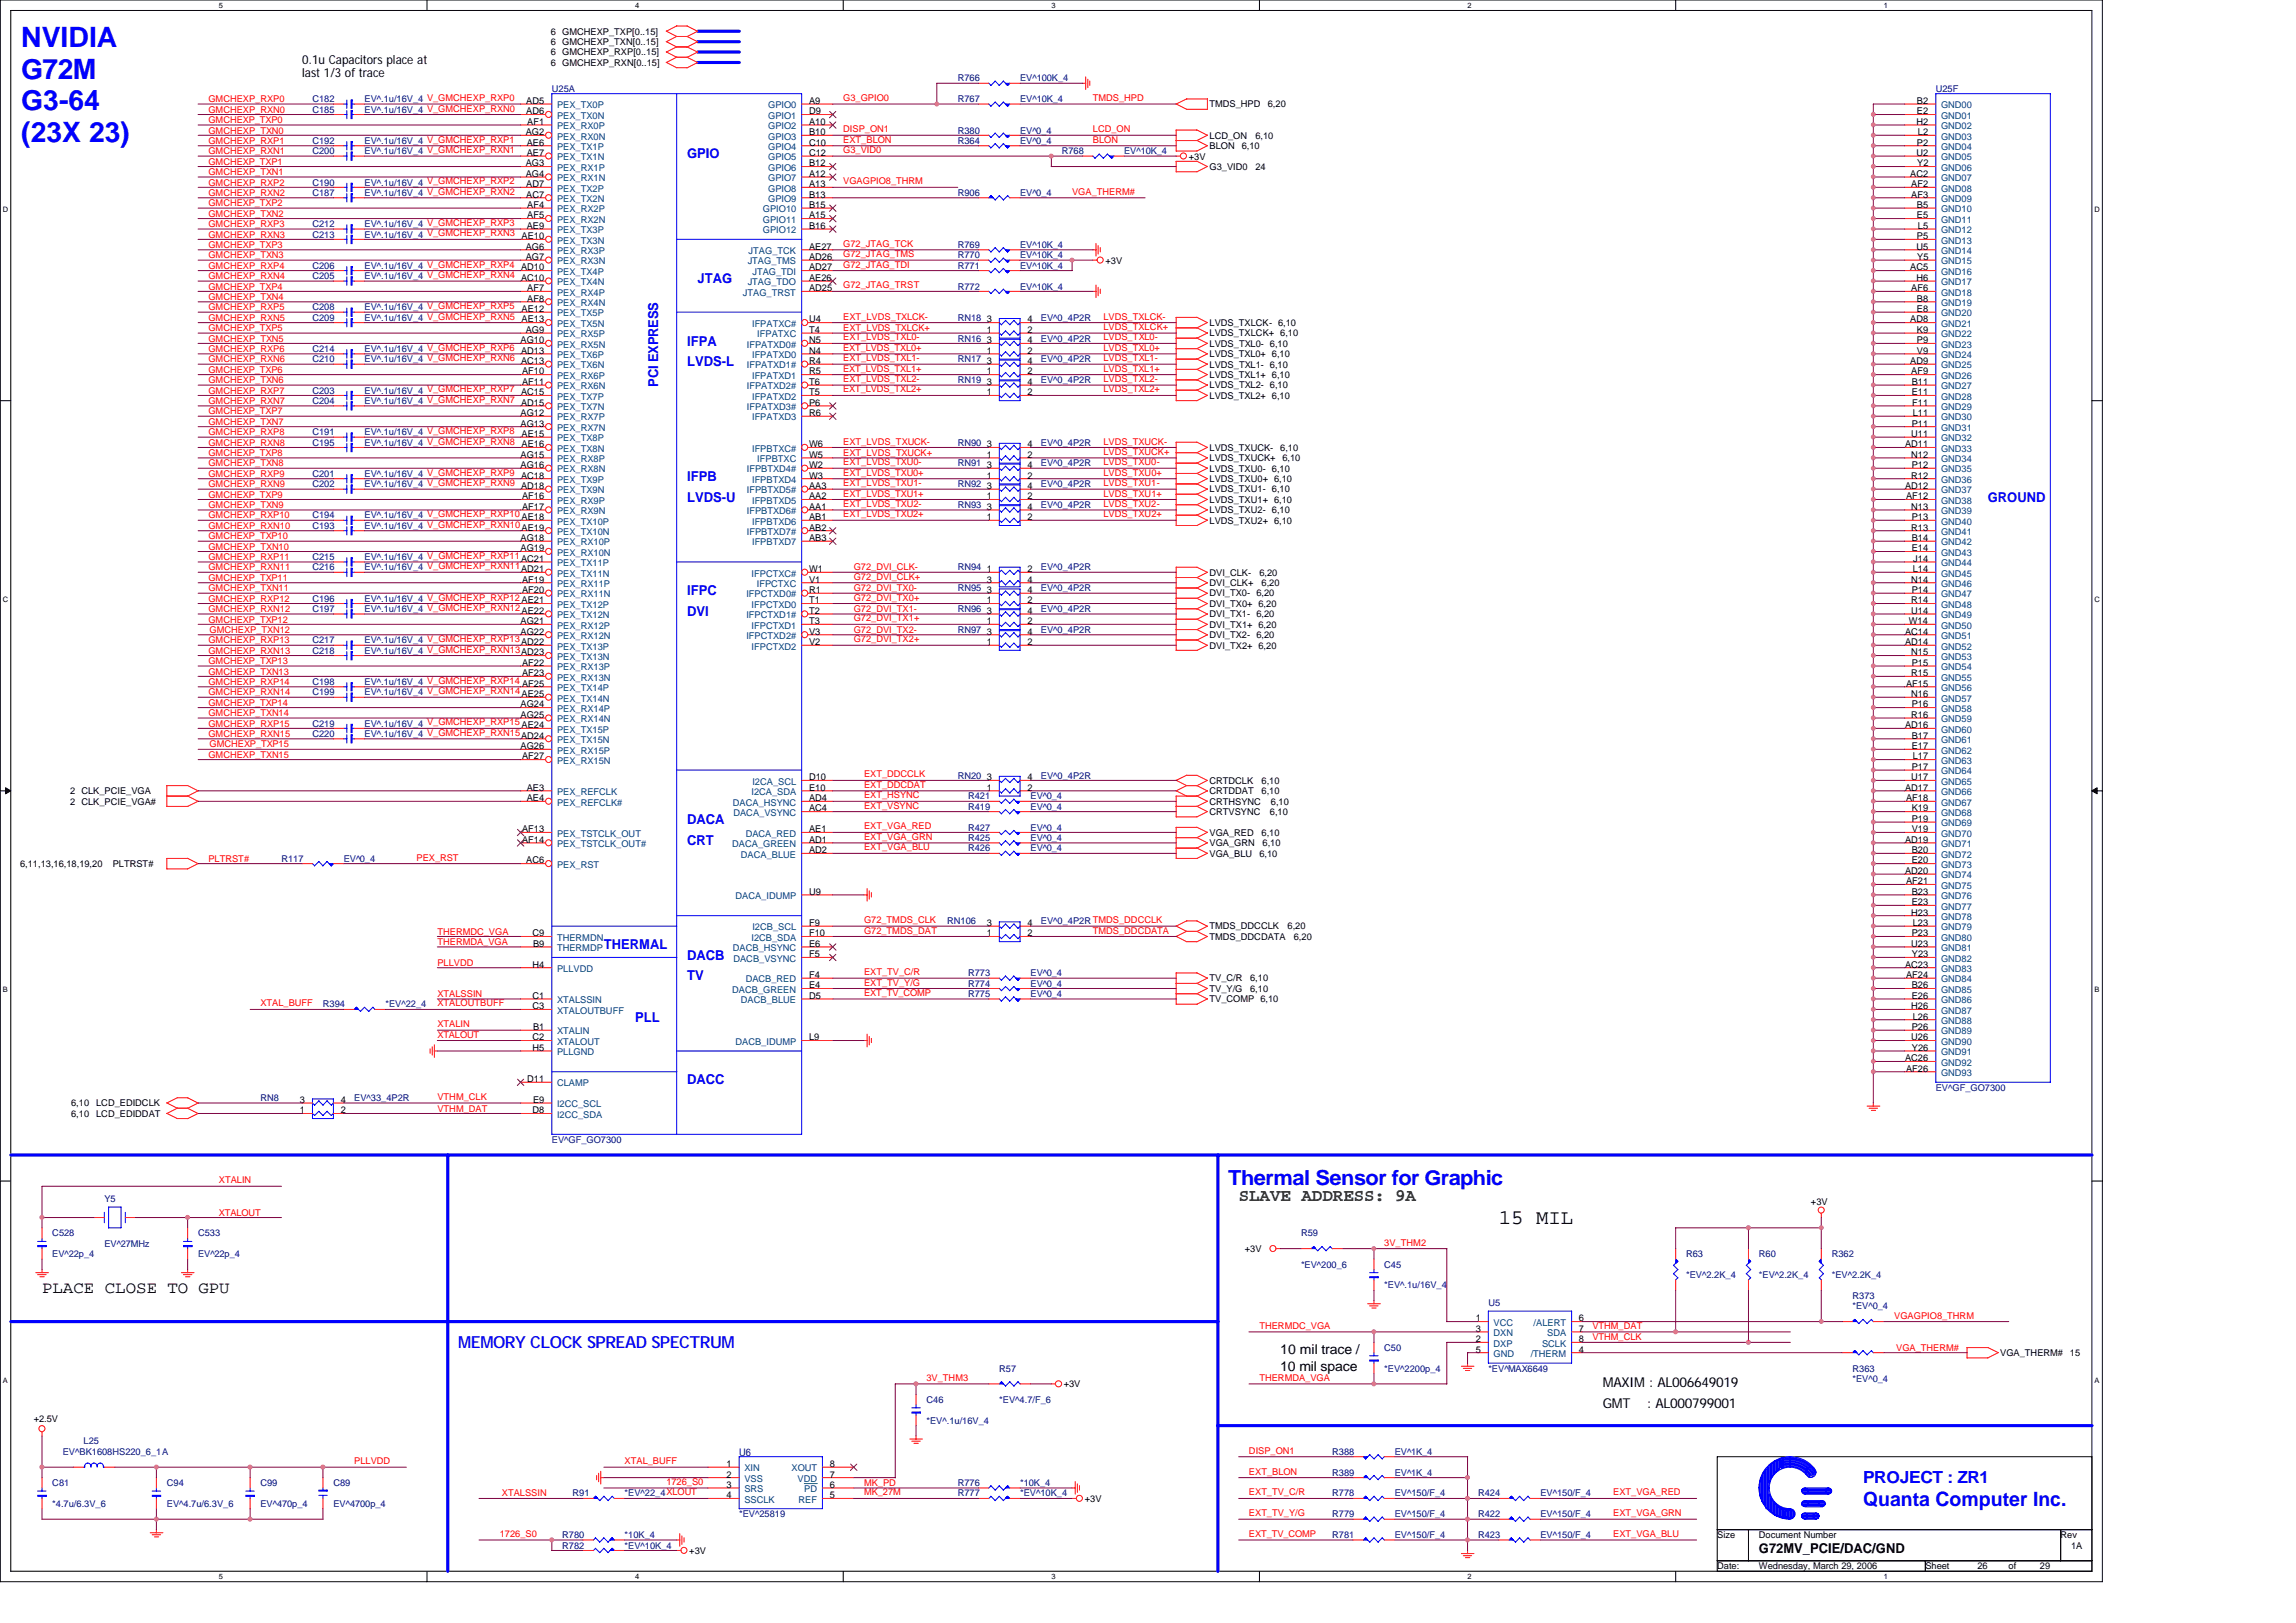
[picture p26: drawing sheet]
<svg xmlns="http://www.w3.org/2000/svg" width="297mm" height="210mm" viewBox="0 0 297 210" stroke-linecap="round" stroke-linejoin="round" font-family="sans-serif">
<defs><g id="words">
<g font-size="3.6" fill="#00f">
<text x="2.7" y="6.1">NVIDIA</text>
<text x="2.7" y="10.2">G72M</text>
<text x="2.7" y="14.3">G3-64</text>
<text x="2.7" y="18.4">(23X 23)</text>
</g>
<text font-size="2.7" fill="#00f" x="158.9" y="153.3">Thermal Sensor for Graphic</text>
<text font-size="2.7" x="193.9" y="158.3">15 MIL</text>
<text font-size="2.6" fill="#00f" x="241" y="194.9">Quanta Computer Inc.</text>
<text font-size="2.3" fill="#008000" x="160.2" y="155.4">SLAVE ADDRESS: 9A</text>
<text font-size="2.2" x="5.4" y="167.3">PLACE CLOSE TO GPU</text>
<g font-size="2.2" fill="#00f">
<text x="59.3" y="174.5">MEMORY CLOCK SPREAD SPECTRUM</text>
<text x="241" y="191.8">PROJECT : ZR1</text>
</g>
<g font-size="1.8" fill="#00f">
<text x="88.9" y="20.5">GPIO</text>
<text x="90.3" y="36.6">JTAG</text>
<text x="88.9" y="44.7">IFPA</text>
<text x="88.9" y="47.4">LVDS-L</text>
<text x="85.2" y="50.1" transform="rotate(-90 85.2 50.1)">PCI EXPRESS</text>
<text x="88.9" y="62.2">IFPB</text>
<text x="88.9" y="64.9">LVDS-U</text>
<text x="257.2" y="64.9">GROUND</text>
<text x="88.9" y="77">IFPC</text>
<text x="88.9" y="79.7">DVI</text>
<text x="88.9" y="106.6">DACA</text>
<text x="88.9" y="109.3">CRT</text>
<text x="78.1" y="122.8">THERMAL</text>
<text x="88.9" y="124.1">DACB</text>
<text x="88.9" y="126.8">TV</text>
<text x="82.2" y="132.2">PLL</text>
<text x="88.9" y="140.3">DACC</text>
</g>
<g font-size="1.8">
<text x="165.6" y="175.2">10 mil trace /</text>
<text x="165.6" y="177.3">10 mil space</text>
<text x="207.4" y="179.5">MAXIM : AL006649019</text>
<text x="207.4" y="182.2">GMT</text>
<text x="213" y="182.2">: AL000799001</text>
<text x="227.6" y="200.9">G72MV_PCIE/DAC/GND</text>
</g>
<g font-size="1.6">
<text x="39.1" y="8.3">0.1u Capacitors place at</text>
<text x="39.1" y="9.9">last 1/3 of trace</text>
</g>
<text font-size="1.4" fill="#000080" x="95.6" y="188.4">U6</text>
<g font-size="1.2">
<text x="71.3" y="4.5">6 GMCHEXP_TXP[0..15]</text>
<text x="71.3" y="5.8">6 GMCHEXP_TXN[0..15]</text>
<text x="71.3" y="7.2">6 GMCHEXP_RXP[0..15]</text>
<text x="71.3" y="8.5">6 GMCHEXP_RXN[0..15]</text>
<text x="68" y="17.5">AG2</text>
<text x="68.1" y="13.4">AD5</text>
<text x="68.1" y="14.8">AD6</text>
<text x="68.2" y="16.2">AF1</text>
<text x="104.7" y="13.4">A9</text>
<text x="104.7" y="14.8">D9</text>
<text x="104.7" y="16.2">A10</text>
<text x="104.7" y="17.5">B10</text>
<text x="156.5" y="17.9">LCD_ON</text>
<text x="156.5" y="13.9">TMDS_HPD</text>
<text x="162.4" y="17.9">6,10</text>
<text x="164" y="13.9">6,20</text>
<text x="247.9" y="16.2">H2</text>
<text x="248" y="13.4">B2</text>
<text x="248" y="14.8">E2</text>
<text x="248.1" y="17.5">L2</text>
<text x="68" y="21.5">AG3</text>
<text x="68" y="22.9">AG4</text>
<text x="68.2" y="18.8">AE6</text>
<text x="68.2" y="20.2">AE7</text>
<text x="104.7" y="18.8">C10</text>
<text x="104.7" y="20.2">C12</text>
<text x="104.7" y="21.5">B12</text>
<text x="104.7" y="22.9">A12</text>
<text x="153.8" y="20.6">+3V</text>
<text x="156.5" y="19.3">BLON</text>
<text x="156.5" y="22">G3_VID0</text>
<text x="160.7" y="19.3">6,10</text>
<text x="162.4" y="22">24</text>
<text x="247.1" y="22.9">AC2</text>
<text x="247.9" y="20.2">U2</text>
<text x="248" y="18.8">P2</text>
<text x="248" y="21.5">Y2</text>
<text x="68.1" y="24.2">AD7</text>
<text x="68.1" y="25.6">AC7</text>
<text x="68.2" y="29.6">AE9</text>
<text x="68.2" y="26.9">AF4</text>
<text x="68.2" y="28.3">AF5</text>
<text x="104.7" y="24.2">A13</text>
<text x="104.7" y="25.6">B13</text>
<text x="104.7" y="26.9">B15</text>
<text x="104.7" y="28.3">A15</text>
<text x="104.7" y="29.6">B16</text>
<text x="247.3" y="24.2">AF2</text>
<text x="247.3" y="25.6">AF3</text>
<text x="248" y="26.9">B5</text>
<text x="248" y="28.3">E5</text>
<text x="248.1" y="29.6">L5</text>
<text x="68" y="32.3">AG6</text>
<text x="68" y="33.6">AG7</text>
<text x="104.7" y="32.3">AE27</text>
<text x="104.7" y="33.6">AD26</text>
<text x="104.7" y="35">AD27</text>
<text x="143" y="34.1">+3V</text>
<text x="247.1" y="35">AC5</text>
<text x="247.9" y="32.3">U5</text>
<text x="248" y="30.9">P5</text>
<text x="248" y="33.6">Y5</text>
<text x="67.5" y="40.4">AE12</text>
<text x="68.2" y="37.7">AF7</text>
<text x="68.2" y="39">AF8</text>
<text x="104.7" y="41.7">U4</text>
<text x="104.7" y="36.3">AE26</text>
<text x="104.7" y="37.7">AD25</text>
<text x="127.7" y="41.7">3</text>
<text x="132.9" y="41.7">4</text>
<text x="247.1" y="41.7">AD8</text>
<text x="247.3" y="37.7">AF6</text>
<text x="247.9" y="36.3">H6</text>
<text x="248" y="39">B8</text>
<text x="248" y="40.4">E8</text>
<text x="67.3" y="44.4">AG10</text>
<text x="68" y="43.1">AG9</text>
<text x="104.7" y="43.1">T4</text>
<text x="104.7" y="44.4">N5</text>
<text x="104.7" y="45.8">N4</text>
<text x="104.7" y="47.1">R4</text>
<text x="127.7" y="45.8">1</text>
<text x="127.7" y="44.4">3</text>
<text x="127.7" y="47.1">3</text>
<text x="127.7" y="43.1">1</text>
<text x="132.9" y="45.8">2</text>
<text x="132.9" y="44.4">4</text>
<text x="132.9" y="47.1">4</text>
<text x="132.9" y="43.1">2</text>
<text x="156.5" y="43.5">LVDS_TXLCK+ 6,10</text>
<text x="156.5" y="46.2">LVDS_TXL0+ 6,10</text>
<text x="156.5" y="47.6">LVDS_TXL1- 6,10</text>
<text x="156.5" y="44.9">LVDS_TXL0- 6,10</text>
<text x="156.5" y="42.2">LVDS_TXLCK- 6,10</text>
<text x="247.1" y="47.1">AD9</text>
<text x="248" y="43.1">K9</text>
<text x="248" y="44.4">P9</text>
<text x="248" y="45.8">V9</text>
<text x="67.3" y="53.8">AG12</text>
<text x="67.5" y="48.5">AF10</text>
<text x="67.5" y="49.8">AF11</text>
<text x="104.7" y="48.5">R5</text>
<text x="104.7" y="49.8">T6</text>
<text x="104.7" y="51.1">T5</text>
<text x="104.7" y="52.5">P6</text>
<text x="104.7" y="53.8">R6</text>
<text x="127.7" y="48.5">1</text>
<text x="127.7" y="51.1">1</text>
<text x="127.7" y="49.8">3</text>
<text x="132.9" y="48.5">2</text>
<text x="132.9" y="51.1">2</text>
<text x="132.9" y="49.8">4</text>
<text x="156.5" y="50.2">LVDS_TXL2- 6,10</text>
<text x="156.5" y="51.6">LVDS_TXL2+ 6,10</text>
<text x="156.5" y="48.9">LVDS_TXL1+ 6,10</text>
<text x="247.3" y="48.5">AF9</text>
<text x="247.3" y="49.8">B11</text>
<text x="247.3" y="51.1">E11</text>
<text x="247.4" y="52.5">F11</text>
<text x="247.5" y="53.8">L11</text>
<text x="67.3" y="55.2">AG13</text>
<text x="67.3" y="59.2">AG15</text>
<text x="67.5" y="56.5">AE15</text>
<text x="104.7" y="57.9">W6</text>
<text x="104.7" y="59.2">W5</text>
<text x="127.7" y="59.2">1</text>
<text x="127.7" y="57.9">3</text>
<text x="132.9" y="59.2">2</text>
<text x="132.9" y="57.9">4</text>
<text x="156.5" y="59.7">LVDS_TXUCK+</text>
<text x="156.5" y="58.3">LVDS_TXUCK-</text>
<text x="165.6" y="58.3">6,10</text>
<text x="165.9" y="59.7">6,10</text>
<text x="246.5" y="57.9">AD11</text>
<text x="247.3" y="56.5">U11</text>
<text x="247.3" y="59.2">N12</text>
<text x="247.3" y="55.2">P11</text>
<text x="67.3" y="60.6">AG16</text>
<text x="67.5" y="64.6">AF16</text>
<text x="67.5" y="66">AF17</text>
<text x="104.7" y="60.6">W2</text>
<text x="104.7" y="61.9">W3</text>
<text x="104.7" y="63.3">AA3</text>
<text x="104.7" y="64.6">AA2</text>
<text x="104.7" y="66">AA1</text>
<text x="127.7" y="66">3</text>
<text x="127.7" y="61.9">1</text>
<text x="127.7" y="60.6">3</text>
<text x="127.7" y="64.6">1</text>
<text x="127.7" y="63.3">3</text>
<text x="132.9" y="66">4</text>
<text x="132.9" y="61.9">2</text>
<text x="132.9" y="60.6">4</text>
<text x="132.9" y="64.6">2</text>
<text x="132.9" y="63.3">4</text>
<text x="156.5" y="65">LVDS_TXU1+ 6,10</text>
<text x="156.5" y="61">LVDS_TXU0- 6,10</text>
<text x="156.5" y="62.4">LVDS_TXU0+ 6,10</text>
<text x="156.5" y="63.7">LVDS_TXU1- 6,10</text>
<text x="246.5" y="63.3">AD12</text>
<text x="246.6" y="64.6">AF12</text>
<text x="247.3" y="61.9">R12</text>
<text x="247.3" y="66">N13</text>
<text x="247.3" y="60.6">P12</text>
<text x="67.3" y="70">AG18</text>
<text x="67.3" y="71.3">AG19</text>
<text x="104.7" y="67.3">AB1</text>
<text x="104.7" y="68.6">AB2</text>
<text x="104.7" y="70">AB3</text>
<text x="127.7" y="67.3">1</text>
<text x="132.9" y="67.3">2</text>
<text x="156.5" y="67.8">LVDS_TXU2+ 6,10</text>
<text x="156.5" y="66.4">LVDS_TXU2- 6,10</text>
<text x="247.3" y="68.6">R13</text>
<text x="247.3" y="67.3">P13</text>
<text x="247.3" y="70">B14</text>
<text x="247.3" y="71.3">E14</text>
<text x="67.5" y="75.4">AF19</text>
<text x="67.5" y="76.7">AF20</text>
<text x="104.7" y="75.4">V1</text>
<text x="104.7" y="74">W1</text>
<text x="104.7" y="76.7">R1</text>
<text x="127.7" y="76.7">3</text>
<text x="127.7" y="74">1</text>
<text x="127.7" y="75.4">3</text>
<text x="132.9" y="76.7">4</text>
<text x="132.9" y="74">2</text>
<text x="132.9" y="75.4">4</text>
<text x="156.5" y="75.8">DVI_CLK+</text>
<text x="156.5" y="74.5">DVI_CLK-</text>
<text x="156.5" y="77.2">DVI_TX0- 6,20</text>
<text x="162.9" y="74.5">6,20</text>
<text x="163.2" y="75.8">6,20</text>
<text x="247.3" y="75.4">N14</text>
<text x="247.3" y="76.7">P14</text>
<text x="247.5" y="74">L14</text>
<text x="247.5" y="72.7">J14</text>
<text x="67.3" y="80.8">AG21</text>
<text x="67.3" y="82.1">AG22</text>
<text x="104.7" y="78.1">T1</text>
<text x="104.7" y="80.8">T3</text>
<text x="104.7" y="83.5">V2</text>
<text x="104.7" y="79.4">T2</text>
<text x="104.7" y="82.1">V3</text>
<text x="127.7" y="78.1">1</text>
<text x="127.7" y="80.8">1</text>
<text x="127.7" y="79.4">3</text>
<text x="127.7" y="83.5">1</text>
<text x="127.7" y="82.1">3</text>
<text x="132.9" y="78.1">2</text>
<text x="132.9" y="80.8">2</text>
<text x="132.9" y="79.4">4</text>
<text x="132.9" y="83.5">2</text>
<text x="132.9" y="82.1">4</text>
<text x="156.5" y="79.9">DVI_TX1- 6,20</text>
<text x="156.5" y="82.5">DVI_TX2- 6,20</text>
<text x="156.5" y="83.9">DVI_TX2+ 6,20</text>
<text x="156.5" y="78.5">DVI_TX0+ 6,20</text>
<text x="156.5" y="81.2">DVI_TX1+ 6,20</text>
<text x="246.5" y="82.1">AC14</text>
<text x="246.5" y="83.5">AD14</text>
<text x="246.9" y="80.8">W14</text>
<text x="247.3" y="78.1">R14</text>
<text x="247.3" y="79.4">U14</text>
<text x="67.5" y="86.1">AF22</text>
<text x="67.5" y="87.5">AF23</text>
<text x="246.6" y="88.8">AF15</text>
<text x="247.3" y="84.8">N15</text>
<text x="247.3" y="87.5">R15</text>
<text x="247.3" y="86.1">P15</text>
<text x="67.3" y="91.5">AG24</text>
<text x="67.3" y="92.9">AG25</text>
<text x="246.5" y="94.2">AD16</text>
<text x="247.3" y="90.2">N16</text>
<text x="247.3" y="92.9">R16</text>
<text x="247.3" y="91.5">P16</text>
<text x="247.3" y="95.6">B17</text>
<text x="67.3" y="96.9">AG26</text>
<text x="67.5" y="98.3">AF27</text>
<text x="104.7" y="100.9">D10</text>
<text x="127.7" y="100.9">3</text>
<text x="132.9" y="100.9">4</text>
<text x="156.5" y="101.4">CRTDCLK</text>
<text x="163.2" y="101.4">6,10</text>
<text x="247.3" y="100.9">U17</text>
<text x="247.3" y="96.9">E17</text>
<text x="247.3" y="99.6">P17</text>
<text x="247.5" y="98.3">L17</text>
<text x="9.1" y="102.7">2 CLK_PCIE_VGA</text>
<text x="9.1" y="104.1">2 CLK_PCIE_VGA#</text>
<text x="67.5" y="107.7">AF13</text>
<text x="68.2" y="102.3">AE3</text>
<text x="68.2" y="103.7">AE4</text>
<text x="104.7" y="102.3">E10</text>
<text x="104.7" y="103.7">AD4</text>
<text x="104.7" y="105">AC4</text>
<text x="104.7" y="107.7">AE1</text>
<text x="127.7" y="102.3">1</text>
<text x="132.9" y="102.3">2</text>
<text x="156.5" y="102.7">CRTDDAT</text>
<text x="156.5" y="104.1">CRTHSYNC</text>
<text x="156.5" y="105.4">CRTVSYNC</text>
<text x="163.2" y="102.7">6,10</text>
<text x="164.3" y="105.4">6,10</text>
<text x="164.4" y="104.1">6,10</text>
<text x="246.5" y="102.3">AD17</text>
<text x="246.6" y="103.7">AF18</text>
<text x="247.3" y="105">K19</text>
<text x="247.3" y="106.3">P19</text>
<text x="247.3" y="107.7">V19</text>
<text x="2.6" y="112.2">6,11,13,16,18,19,20</text>
<text x="14.6" y="112.2">PLTRST#</text>
<text x="67.5" y="109">AF14</text>
<text x="68.1" y="111.7">AC6</text>
<text x="104.7" y="109">AD1</text>
<text x="104.7" y="110.4">AD2</text>
<text x="156.5" y="110.8">VGA_BLU</text>
<text x="156.5" y="108.1">VGA_RED</text>
<text x="156.5" y="109.5">VGA_GRN</text>
<text x="162.9" y="110.8">6,10</text>
<text x="163.2" y="108.1">6,10</text>
<text x="163.3" y="109.5">6,10</text>
<text x="246.5" y="109">AD19</text>
<text x="246.5" y="113.1">AD20</text>
<text x="247.3" y="110.4">B20</text>
<text x="247.3" y="111.7">E20</text>
<text x="104.7" y="115.8">U9</text>
<text x="104.7" y="119.8">F9</text>
<text x="127.7" y="119.8">3</text>
<text x="132.9" y="119.8">4</text>
<text x="246.6" y="114.4">AF21</text>
<text x="247.3" y="118.4">H23</text>
<text x="247.3" y="115.8">B23</text>
<text x="247.3" y="117.1">E23</text>
<text x="247.5" y="119.8">L23</text>
<text x="68.9" y="121.1">C9</text>
<text x="68.9" y="125.2">H4</text>
<text x="69" y="122.5">B9</text>
<text x="104.7" y="121.1">F10</text>
<text x="104.7" y="122.5">E6</text>
<text x="104.7" y="123.8">F5</text>
<text x="127.7" y="121.1">1</text>
<text x="132.9" y="121.1">2</text>
<text x="156.5" y="121.6">TMDS_DDCDATA</text>
<text x="156.5" y="120.2">TMDS_DDCCLK</text>
<text x="166.6" y="120.2">6,20</text>
<text x="167.4" y="121.6">6,20</text>
<text x="246.5" y="125.2">AC23</text>
<text x="247.3" y="122.5">U23</text>
<text x="247.3" y="121.1">P23</text>
<text x="247.4" y="123.8">Y23</text>
<text x="68.9" y="129.2">C1</text>
<text x="68.9" y="130.6">C3</text>
<text x="104.7" y="126.5">F4</text>
<text x="104.7" y="127.9">E4</text>
<text x="104.7" y="129.2">D5</text>
<text x="156.5" y="129.7">TV_COMP 6,10</text>
<text x="156.5" y="128.3">TV_Y/G</text>
<text x="156.5" y="127">TV_C/R</text>
<text x="161.7" y="127">6,10</text>
<text x="161.7" y="128.3">6,10</text>
<text x="246.6" y="126.5">AF24</text>
<text x="247.3" y="130.6">H26</text>
<text x="247.3" y="127.9">B26</text>
<text x="247.3" y="129.2">E26</text>
<text x="247.5" y="131.9">L26</text>
<text x="68.9" y="134.6">C2</text>
<text x="68.9" y="136">H5</text>
<text x="69" y="133.3">B1</text>
<text x="104.7" y="134.6">L9</text>
<text x="246.5" y="137.3">AC26</text>
<text x="247.3" y="134.6">U26</text>
<text x="247.3" y="133.3">P26</text>
<text x="247.4" y="136">Y26</text>
<text x="9.2" y="143.1">6,10</text>
<text x="12.4" y="143.1">LCD_EDIDCLK</text>
<text x="38.8" y="142.7">3</text>
<text x="44.1" y="142.7">4</text>
<text x="68.2" y="140">D11</text>
<text x="69" y="142.7">E9</text>
<text x="246.6" y="138.6">AF26</text>
<text x="9.2" y="144.5">6,10</text>
<text x="12.4" y="144.5">LCD_EDIDDAT</text>
<text x="38.8" y="144">1</text>
<text x="44.1" y="144">2</text>
<text x="68.9" y="144">D8</text>
<text x="234.3" y="155.9">+3V</text>
<text x="161.1" y="162">+3V</text>
<text x="190.9" y="172.3">3</text>
<text x="190.9" y="173.7">2</text>
<text x="190.9" y="171">1</text>
<text x="204.3" y="171">6</text>
<text x="204.3" y="172.3">7</text>
<text x="204.3" y="173.7">8</text>
<text x="137.6" y="179.5">+3V</text>
<text x="190.9" y="175">5</text>
<text x="204.3" y="175">4</text>
<text x="258.8" y="175.5">VGA_THERM#</text>
<text x="267.8" y="175.5">15</text>
<text x="4.4" y="183.9">+2.5V</text>
<text x="94" y="189.8">1</text>
<text x="94" y="191.2">2</text>
<text x="107.4" y="191.2">7</text>
<text x="107.4" y="189.8">8</text>
<text x="94" y="192.5">3</text>
<text x="94" y="193.8">4</text>
<text x="107.4" y="193.8">5</text>
<text x="107.4" y="192.5">6</text>
<text x="140.3" y="194.3">+3V</text>
<text x="89.2" y="201">+3V</text>
<text x="222.2" y="199">Size</text>
<text x="222.2" y="203">Date:</text>
<text x="227.6" y="199">Document Number</text>
<text x="227.6" y="203">Wednesday, March 29, 2006</text>
<text x="249.1" y="203">Sheet</text>
<text x="255.8" y="203">26</text>
<text x="259.9" y="203">of</text>
<text x="263.9" y="203">29</text>
<text x="266.6" y="199">Rev</text>
<text x="267.9" y="200.3">1A</text>
</g>
<g font-size="1.2" fill="#000080">
<text x="71.4" y="11.9">U25A</text>
<text x="123.9" y="10.5">R766</text>
<text x="132" y="10.5">EV^100K_4</text>
<text x="250.4" y="11.9">U25F</text>
<text x="40.4" y="14.6">C185</text>
<text x="40.4" y="13.2">C182</text>
<text x="47.2" y="14.6">EV^.1u/16V_4 V_GMCHEXP_RXN0</text>
<text x="47.2" y="13.2">EV^.1u/16V_4 V_GMCHEXP_RXP0</text>
<text x="123.9" y="13.2">R767</text>
<text x="123.9" y="17.3">R380</text>
<text x="132" y="13.2">EV^10K_4</text>
<text x="132" y="17.3">EV^0_4</text>
<text x="40.4" y="18.6">C192</text>
<text x="40.4" y="20">C200</text>
<text x="47.2" y="18.6">EV^.1u/16V_4 V_GMCHEXP_RXP1</text>
<text x="47.2" y="20">EV^.1u/16V_4 V_GMCHEXP_RXN1</text>
<text x="123.9" y="18.6">R364</text>
<text x="132" y="18.6">EV^0_4</text>
<text x="137.4" y="20">R768</text>
<text x="145.4" y="20">EV^10K_4</text>
<text x="40.4" y="24">C190</text>
<text x="40.4" y="29.4">C212</text>
<text x="40.4" y="25.3">C187</text>
<text x="47.2" y="24">EV^.1u/16V_4 V_GMCHEXP_RXP2</text>
<text x="47.2" y="29.4">EV^.1u/16V_4 V_GMCHEXP_RXP3</text>
<text x="47.2" y="25.3">EV^.1u/16V_4 V_GMCHEXP_RXN2</text>
<text x="123.9" y="25.3">R906</text>
<text x="132" y="25.3">EV^0_4</text>
<text x="40.4" y="30.7">C213</text>
<text x="40.4" y="34.8">C206</text>
<text x="47.2" y="30.7">EV^.1u/16V_4 V_GMCHEXP_RXN3 AE10</text>
<text x="47.2" y="34.8">EV^.1u/16V_4 V_GMCHEXP_RXP4 AD10</text>
<text x="123.9" y="33.4">R770</text>
<text x="123.9" y="32.1">R769</text>
<text x="123.9" y="34.8">R771</text>
<text x="132" y="33.4">EV^10K_4</text>
<text x="132" y="32.1">EV^10K_4</text>
<text x="132" y="34.8">EV^10K_4</text>
<text x="40.4" y="36.1">C205</text>
<text x="40.4" y="41.5">C209</text>
<text x="40.4" y="40.2">C208</text>
<text x="47.2" y="36.1">EV^.1u/16V_4 V_GMCHEXP_RXN4 AC10</text>
<text x="47.2" y="41.5">EV^.1u/16V_4 V_GMCHEXP_RXN5 AE13</text>
<text x="47.2" y="40.2">EV^.1u/16V_4 V_GMCHEXP_RXP5</text>
<text x="123.9" y="41.5">RN18</text>
<text x="123.9" y="37.5">R772</text>
<text x="132" y="37.5">EV^10K_4</text>
<text x="134.7" y="41.5">EV^0_4P2R</text>
<text x="40.4" y="46.9">C210</text>
<text x="40.4" y="45.5">C214</text>
<text x="47.2" y="46.9">EV^.1u/16V_4 V_GMCHEXP_RXN6 AC13</text>
<text x="47.2" y="45.5">EV^.1u/16V_4 V_GMCHEXP_RXP6 AD13</text>
<text x="123.9" y="44.2">RN16</text>
<text x="123.9" y="46.9">RN17</text>
<text x="134.7" y="44.2">EV^0_4P2R</text>
<text x="134.7" y="46.9">EV^0_4P2R</text>
<text x="40.4" y="50.9">C203</text>
<text x="40.4" y="52.3">C204</text>
<text x="47.2" y="50.9">EV^.1u/16V_4 V_GMCHEXP_RXP7 AC15</text>
<text x="47.2" y="52.3">EV^.1u/16V_4 V_GMCHEXP_RXN7 AD15</text>
<text x="123.9" y="49.6">RN19</text>
<text x="134.7" y="49.6">EV^0_4P2R</text>
<text x="40.4" y="57.7">C195</text>
<text x="40.4" y="56.3">C191</text>
<text x="47.2" y="57.7">EV^.1u/16V_4 V_GMCHEXP_RXN8 AE16</text>
<text x="47.2" y="56.3">EV^.1u/16V_4 V_GMCHEXP_RXP8</text>
<text x="123.9" y="57.7">RN90</text>
<text x="134.7" y="57.7">EV^0_4P2R</text>
<text x="40.4" y="61.7">C201</text>
<text x="40.4" y="63">C202</text>
<text x="47.2" y="61.7">EV^.1u/16V_4 V_GMCHEXP_RXP9 AC18</text>
<text x="47.2" y="63">EV^.1u/16V_4 V_GMCHEXP_RXN9 AD18</text>
<text x="123.9" y="65.7">RN93</text>
<text x="123.9" y="60.3">RN91</text>
<text x="123.9" y="63">RN92</text>
<text x="134.7" y="65.7">EV^0_4P2R</text>
<text x="134.7" y="60.3">EV^0_4P2R</text>
<text x="134.7" y="63">EV^0_4P2R</text>
<text x="40.4" y="68.4">C193</text>
<text x="40.4" y="67.1">C194</text>
<text x="47.2" y="68.4">EV^.1u/16V_4 V_GMCHEXP_RXN10AE19</text>
<text x="47.2" y="67.1">EV^.1u/16V_4 V_GMCHEXP_RXP10 AE18</text>
<text x="40.4" y="77.9">C196</text>
<text x="40.4" y="72.5">C215</text>
<text x="40.4" y="73.8">C216</text>
<text x="47.2" y="77.9">EV^.1u/16V_4 V_GMCHEXP_RXP12 AE21</text>
<text x="47.2" y="72.5">EV^.1u/16V_4 V_GMCHEXP_RXP11AC21</text>
<text x="47.2" y="73.8">EV^.1u/16V_4 V_GMCHEXP_RXN11AD21</text>
<text x="123.9" y="76.5">RN95</text>
<text x="123.9" y="73.8">RN94</text>
<text x="134.7" y="76.5">EV^0_4P2R</text>
<text x="134.7" y="73.8">EV^0_4P2R</text>
<text x="40.4" y="83.2">C217</text>
<text x="40.4" y="79.2">C197</text>
<text x="47.2" y="83.2">EV^.1u/16V_4 V_GMCHEXP_RXP13AD22</text>
<text x="47.2" y="79.2">EV^.1u/16V_4 V_GMCHEXP_RXN12AE22</text>
<text x="123.9" y="79.2">RN96</text>
<text x="123.9" y="81.9">RN97</text>
<text x="134.7" y="79.2">EV^0_4P2R</text>
<text x="134.7" y="81.9">EV^0_4P2R</text>
<text x="40.4" y="84.6">C218</text>
<text x="40.4" y="90">C199</text>
<text x="40.4" y="88.6">C198</text>
<text x="47.2" y="84.6">EV^.1u/16V_4 V_GMCHEXP_RXN13AD23</text>
<text x="47.2" y="90">EV^.1u/16V_4 V_GMCHEXP_RXN14AE25</text>
<text x="47.2" y="88.6">EV^.1u/16V_4 V_GMCHEXP_RXP14 AF25</text>
<text x="40.4" y="94">C219</text>
<text x="40.4" y="95.3">C220</text>
<text x="47.2" y="94">EV^.1u/16V_4 V_GMCHEXP_RXP15 AE24</text>
<text x="47.2" y="95.3">EV^.1u/16V_4 V_GMCHEXP_RXN15AD24</text>
<text x="123.9" y="100.7">RN20</text>
<text x="134.7" y="100.7">EV^0_4P2R</text>
<text x="125.2" y="107.5">R427</text>
<text x="125.2" y="103.4">R421</text>
<text x="125.2" y="104.8">R419</text>
<text x="133.3" y="107.5">EV^0_4</text>
<text x="133.3" y="103.4">EV^0_4</text>
<text x="133.3" y="104.8">EV^0_4</text>
<text x="36.4" y="111.5">R117</text>
<text x="44.5" y="111.5">EV^0_4</text>
<text x="125.2" y="110.2">R426</text>
<text x="125.2" y="108.8">R425</text>
<text x="133.3" y="110.2">EV^0_4</text>
<text x="133.3" y="108.8">EV^0_4</text>
<text x="122.6" y="119.6">RN106</text>
<text x="134.7" y="119.6">EV^0_4P2R TMDS_DDCCLK</text>
<text x="41.8" y="130.3">R394</text>
<text x="49.9" y="130.3">*EV^22_4</text>
<text x="125.2" y="126.3">R773</text>
<text x="125.2" y="129">R775</text>
<text x="125.2" y="127.7">R774</text>
<text x="133.3" y="126.3">EV^0_4</text>
<text x="133.3" y="129">EV^0_4</text>
<text x="133.3" y="127.7">EV^0_4</text>
<text x="33.7" y="142.5">RN8</text>
<text x="45.8" y="142.5">EV^33_4P2R</text>
<text x="250.4" y="141.1">EV^GF_GO7300</text>
<text x="71.4" y="147.8">EV^GF_GO7300</text>
<text x="13.5" y="155.5">Y5</text>
<text x="6.8" y="160">C528</text>
<text x="13.5" y="161.3">EV^27MHz</text>
<text x="25.6" y="160">C533</text>
<text x="168.3" y="160">R59</text>
<text x="6.8" y="162.6">EV^22p_4</text>
<text x="25.6" y="162.6">EV^22p_4</text>
<text x="168.3" y="164">*EV^200_6</text>
<text x="179.1" y="166.7">*EV^.1u/16V_4</text>
<text x="179.1" y="164">C45</text>
<text x="218.1" y="162.6">R63</text>
<text x="218.1" y="165.4">*EV^2.2K_4</text>
<text x="227.6" y="162.6">R60</text>
<text x="227.6" y="165.4">*EV^2.2K_4</text>
<text x="237" y="162.6">R362</text>
<text x="237" y="165.4">*EV^2.2K_4</text>
<text x="192.5" y="169">U5</text>
<text x="239.7" y="168">R373</text>
<text x="239.7" y="169.4">*EV^0_4</text>
<text x="129.3" y="177.5">R57</text>
<text x="179.1" y="177.5">*EV^2200p_4</text>
<text x="179.1" y="174.8">C50</text>
<text x="192.5" y="177.5">*EV^MAX6649</text>
<text x="239.7" y="177.5">R363</text>
<text x="239.7" y="178.8">*EV^0_4</text>
<text x="119.9" y="184.2">*EV^.1u/16V_4</text>
<text x="119.9" y="181.5">C46</text>
<text x="129.3" y="181.5">*EV^4.7/F_6</text>
<text x="8.1" y="188.2">EV^BK1608HS220_6_1A</text>
<text x="10.8" y="186.9">L25</text>
<text x="172.4" y="190.9">R389</text>
<text x="172.4" y="188.2">R388</text>
<text x="180.4" y="190.9">EV^1K_4</text>
<text x="180.4" y="188.2">EV^1K_4</text>
<text x="6.8" y="195">*4.7u/6.3V_6</text>
<text x="6.8" y="192.3">C81</text>
<text x="21.6" y="195">EV^4.7u/6.3V_6</text>
<text x="21.6" y="192.3">C94</text>
<text x="33.7" y="195">EV^470p_4</text>
<text x="33.7" y="192.3">C99</text>
<text x="43.1" y="195">EV^4700p_4</text>
<text x="43.1" y="192.3">C89</text>
<text x="74.1" y="193.6">R91</text>
<text x="80.8" y="193.6">*EV^22_4XLOUT</text>
<text x="95.6" y="196.3">*EV^25819</text>
<text x="123.9" y="192.3">R776</text>
<text x="123.9" y="193.6">R777</text>
<text x="132" y="192.3">*10K_4</text>
<text x="132" y="193.6">*EV^10K_4</text>
<text x="172.4" y="193.6">R778</text>
<text x="172.4" y="196.3">R779</text>
<text x="180.4" y="193.6">EV^150/F_4</text>
<text x="180.4" y="196.3">EV^150/F_4</text>
<text x="191.2" y="196.3">R422</text>
<text x="191.2" y="193.6">R424</text>
<text x="199.3" y="196.3">EV^150/F_4</text>
<text x="199.3" y="193.6">EV^150/F_4</text>
<text x="72.7" y="199">R780</text>
<text x="72.7" y="200.3">R782</text>
<text x="80.8" y="199">*10K_4</text>
<text x="80.8" y="200.3">*EV^10K_4</text>
<text x="172.4" y="199">R781</text>
<text x="180.4" y="199">EV^150/F_4</text>
<text x="191.2" y="199">R423</text>
<text x="199.3" y="199">EV^150/F_4</text>
</g>
<g font-size="1.2" fill="#f00">
<text x="27" y="15.9">GMCHEXP_TXP0</text>
<text x="27" y="14.6">GMCHEXP_RXN0</text>
<text x="27" y="17.3">GMCHEXP_TXN0</text>
<text x="27" y="13.2">GMCHEXP_RXP0</text>
<text x="109.1" y="13.1">G3_GPIO0</text>
<text x="109.1" y="17.1">DISP_ON1</text>
<text x="141.4" y="13.1">TMDS_HPD</text>
<text x="141.4" y="17.1">LCD_ON</text>
<text x="27" y="18.6">GMCHEXP_RXP1</text>
<text x="27" y="21.3">GMCHEXP_TXP1</text>
<text x="27" y="22.6">GMCHEXP_TXN1</text>
<text x="27" y="20">GMCHEXP_RXN1</text>
<text x="109.1" y="19.8">G3_VID0</text>
<text x="109.1" y="18.5">EXT_BLON</text>
<text x="109.1" y="23.9">VGAGPIO8_THRM</text>
<text x="141.4" y="18.5">BLON</text>
<text x="27" y="28">GMCHEXP_TXN2</text>
<text x="27" y="24">GMCHEXP_RXP2</text>
<text x="27" y="29.4">GMCHEXP_RXP3</text>
<text x="27" y="25.3">GMCHEXP_RXN2</text>
<text x="27" y="26.7">GMCHEXP_TXP2</text>
<text x="138.7" y="25.2">VGA_THERM#</text>
<text x="27" y="33.4">GMCHEXP_TXN3</text>
<text x="27" y="32.1">GMCHEXP_TXP3</text>
<text x="27" y="34.8">GMCHEXP_RXP4</text>
<text x="27" y="30.7">GMCHEXP_RXN3</text>
<text x="109.1" y="33.3">G72_JTAG_TMS</text>
<text x="109.1" y="34.6">G72_JTAG_TDI</text>
<text x="109.1" y="31.9">G72_JTAG_TCK</text>
<text x="27" y="41.5">GMCHEXP_RXN5</text>
<text x="27" y="40.2">GMCHEXP_RXP5</text>
<text x="27" y="36.1">GMCHEXP_RXN4</text>
<text x="27" y="37.5">GMCHEXP_TXP4</text>
<text x="27" y="38.8">GMCHEXP_TXN4</text>
<text x="109.1" y="37.3">G72_JTAG_TRST</text>
<text x="109.1" y="41.4">EXT_LVDS_TXLCK-</text>
<text x="142.7" y="41.4">LVDS_TXLCK-</text>
<text x="27" y="45.5">GMCHEXP_RXP6</text>
<text x="27" y="46.9">GMCHEXP_RXN6</text>
<text x="27" y="42.8">GMCHEXP_TXP5</text>
<text x="27" y="44.2">GMCHEXP_TXN5</text>
<text x="109.1" y="45.4">EXT_LVDS_TXL0+</text>
<text x="109.1" y="44">EXT_LVDS_TXL0-</text>
<text x="109.1" y="42.8">EXT_LVDS_TXLCK+</text>
<text x="109.1" y="46.7">EXT_LVDS_TXL1-</text>
<text x="142.7" y="46.7">LVDS_TXL1-</text>
<text x="142.7" y="45.4">LVDS_TXL0+</text>
<text x="142.7" y="44">LVDS_TXL0-</text>
<text x="142.7" y="42.7">LVDS_TXLCK+</text>
<text x="27" y="53.6">GMCHEXP_TXP7</text>
<text x="27" y="48.2">GMCHEXP_TXP6</text>
<text x="27" y="50.9">GMCHEXP_RXP7</text>
<text x="27" y="49.6">GMCHEXP_TXN6</text>
<text x="27" y="52.3">GMCHEXP_RXN7</text>
<text x="109.1" y="50.8">EXT_LVDS_TXL2+</text>
<text x="109.1" y="49.4">EXT_LVDS_TXL2-</text>
<text x="109.1" y="48.1">EXT_LVDS_TXL1+</text>
<text x="142.7" y="49.4">LVDS_TXL2-</text>
<text x="142.7" y="48.1">LVDS_TXL1+</text>
<text x="142.7" y="50.8">LVDS_TXL2+</text>
<text x="27" y="56.3">GMCHEXP_RXP8</text>
<text x="27" y="54.9">GMCHEXP_TXN7</text>
<text x="27" y="57.7">GMCHEXP_RXN8</text>
<text x="27" y="59">GMCHEXP_TXP8</text>
<text x="109.1" y="57.5">EXT_LVDS_TXUCK-</text>
<text x="109.1" y="59">EXT_LVDS_TXUCK+</text>
<text x="142.7" y="58.9">LVDS_TXUCK+</text>
<text x="142.7" y="57.5">LVDS_TXUCK-</text>
<text x="27" y="65.7">GMCHEXP_TXN9</text>
<text x="27" y="63">GMCHEXP_RXN9</text>
<text x="27" y="64.4">GMCHEXP_TXP9</text>
<text x="27" y="61.7">GMCHEXP_RXP9</text>
<text x="27" y="60.3">GMCHEXP_TXN8</text>
<text x="109.1" y="65.6">EXT_LVDS_TXU2-</text>
<text x="109.1" y="60.2">EXT_LVDS_TXU0-</text>
<text x="109.1" y="64.2">EXT_LVDS_TXU1+</text>
<text x="109.1" y="61.6">EXT_LVDS_TXU0+</text>
<text x="109.1" y="62.9">EXT_LVDS_TXU1-</text>
<text x="142.7" y="65.6">LVDS_TXU2-</text>
<text x="142.7" y="64.2">LVDS_TXU1+</text>
<text x="142.7" y="62.9">LVDS_TXU1-</text>
<text x="142.7" y="60.2">LVDS_TXU0-</text>
<text x="142.7" y="61.6">LVDS_TXU0+</text>
<text x="27" y="69.8">GMCHEXP_TXP10</text>
<text x="27" y="67.1">GMCHEXP_RXP10</text>
<text x="27" y="68.4">GMCHEXP_RXN10</text>
<text x="27" y="71.1">GMCHEXP_TXN10</text>
<text x="109.1" y="66.9">EXT_LVDS_TXU2+</text>
<text x="142.7" y="66.9">LVDS_TXU2+</text>
<text x="27" y="76.5">GMCHEXP_TXN11</text>
<text x="27" y="75.1">GMCHEXP_TXP11</text>
<text x="27" y="73.8">GMCHEXP_RXN11</text>
<text x="27" y="77.9">GMCHEXP_RXP12</text>
<text x="27" y="72.5">GMCHEXP_RXP11</text>
<text x="110.4" y="73.8">G72_DVI_CLK-</text>
<text x="110.4" y="75">G72_DVI_CLK+</text>
<text x="110.4" y="76.5">G72_DVI_TX0-</text>
<text x="110.4" y="77.7">G72_DVI_TX0+</text>
<text x="27" y="80.5">GMCHEXP_TXP12</text>
<text x="27" y="83.2">GMCHEXP_RXP13</text>
<text x="27" y="79.2">GMCHEXP_RXN12</text>
<text x="27.1" y="81.9">GMCHEXP_TXN12</text>
<text x="110.4" y="83.1">G72_DVI_TX2+</text>
<text x="110.4" y="81.9">G72_DVI_TX2-</text>
<text x="110.4" y="80.4">G72_DVI_TX1+</text>
<text x="110.4" y="79.2">G72_DVI_TX1-</text>
<text x="27" y="90">GMCHEXP_RXN14</text>
<text x="27" y="87.3">GMCHEXP_TXN13</text>
<text x="27" y="85.9">GMCHEXP_TXP13</text>
<text x="27" y="84.6">GMCHEXP_RXN13</text>
<text x="27" y="88.6">GMCHEXP_RXP14</text>
<text x="27" y="92.6">GMCHEXP_TXN14</text>
<text x="27" y="91.3">GMCHEXP_TXP14</text>
<text x="27" y="95.3">GMCHEXP_RXN15</text>
<text x="27" y="94">GMCHEXP_RXP15</text>
<text x="27" y="98">GMCHEXP_TXN15</text>
<text x="27.1" y="96.7">GMCHEXP_TXP15</text>
<text x="111.8" y="101.9">EXT_DDCDAT</text>
<text x="111.8" y="100.6">EXT_DDCCLK</text>
<text x="111.8" y="103.3">EXT_HSYNC</text>
<text x="111.8" y="104.6">EXT_VSYNC</text>
<text x="111.8" y="107.3">EXT_VGA_RED</text>
<text x="27" y="111.5">PLTRST#</text>
<text x="53.9" y="111.4">PEX_RST</text>
<text x="111.8" y="110">EXT_VGA_BLU</text>
<text x="111.8" y="108.7">EXT_VGA_GRN</text>
<text x="111.8" y="119.4">G72_TMDS_CLK</text>
<text x="56.6" y="125">PLLVDD</text>
<text x="56.6" y="120.9">THERMDC_VGA</text>
<text x="56.6" y="122.3">THERMDA_VGA</text>
<text x="111.8" y="120.8">G72_TMDS_DAT</text>
<text x="141.4" y="120.8">TMDS_DDCDATA</text>
<text x="33.7" y="130.2">XTAL_BUFF</text>
<text x="56.6" y="129">XTALSSIN</text>
<text x="56.6" y="130.2">XTALOUTBUFF</text>
<text x="111.8" y="127.5">EXT_TV_Y/G</text>
<text x="111.8" y="126.2">EXT_TV_C/R</text>
<text x="111.8" y="128.9">EXT_TV_COMP</text>
<text x="56.6" y="132.9">XTALIN</text>
<text x="56.6" y="134.2">XTALOUT</text>
<text x="56.6" y="142.3">VTHM_CLK</text>
<text x="56.6" y="143.8">VTHM_DAT</text>
<text x="28.3" y="153.1">XTALIN</text>
<text x="28.3" y="157.3">XTALOUT</text>
<text x="179.1" y="161.2">3V_THM2</text>
<text x="162.9" y="171.9">THERMDC_VGA</text>
<text x="206" y="171.9">VTHM_DAT</text>
<text x="206" y="173.4">VTHM_CLK</text>
<text x="245.1" y="170.6">VGAGPIO8_THRM</text>
<text x="119.9" y="178.7">3V_THM3</text>
<text x="162.9" y="178.7">THERMDA_VGA</text>
<text x="245.3" y="174.8">VGA_THERM#</text>
<text x="45.8" y="189.4">PLLVDD</text>
<text x="80.8" y="189.4">XTAL_BUFF</text>
<text x="161.6" y="188.1">DISP_ON1</text>
<text x="161.6" y="190.8">EXT_BLON</text>
<text x="64.9" y="193.6">XTALSSIN</text>
<text x="86.2" y="192.1">1726_S0</text>
<text x="111.8" y="193.5">MK_27M</text>
<text x="111.8" y="192.3">MK_PD</text>
<text x="161.6" y="193.5">EXT_TV_C/R</text>
<text x="161.6" y="196.2">EXT_TV_Y/G</text>
<text x="208.7" y="193.5">EXT_VGA_RED</text>
<text x="208.7" y="196.2">EXT_VGA_GRN</text>
<text x="64.7" y="198.9">1726_S0</text>
<text x="161.6" y="198.9">EXT_TV_COMP</text>
<text x="208.7" y="198.9">EXT_VGA_BLU</text>
</g>
<g font-size="1.2" fill="#004080">
<text x="72.1" y="14">PEX_TX0P</text>
<text x="72.1" y="15.4">PEX_TX0N</text>
<text x="72.1" y="16.7">PEX_RX0P</text>
<text x="99.4" y="14">GPIO0</text>
<text x="99.4" y="15.4">GPIO1</text>
<text x="99.4" y="16.7">GPIO2</text>
<text x="251.1" y="14">GND00</text>
<text x="251.1" y="15.4">GND01</text>
<text x="251.1" y="16.7">GND02</text>
<text x="72.1" y="18.1">PEX_RX0N</text>
<text x="72.1" y="19.4">PEX_TX1P</text>
<text x="72.1" y="20.7">PEX_TX1N</text>
<text x="72.1" y="22.1">PEX_RX1P</text>
<text x="72.1" y="23.5">PEX_RX1N</text>
<text x="99.4" y="18.1">GPIO3</text>
<text x="99.4" y="19.4">GPIO4</text>
<text x="99.4" y="20.7">GPIO5</text>
<text x="99.4" y="22.1">GPIO6</text>
<text x="99.4" y="23.5">GPIO7</text>
<text x="251.1" y="18.1">GND03</text>
<text x="251.1" y="19.4">GND04</text>
<text x="251.1" y="20.7">GND05</text>
<text x="251.1" y="22.1">GND06</text>
<text x="251.1" y="23.5">GND07</text>
<text x="72.1" y="24.8">PEX_TX2P</text>
<text x="72.1" y="26.1">PEX_TX2N</text>
<text x="72.1" y="27.5">PEX_RX2P</text>
<text x="72.1" y="28.8">PEX_RX2N</text>
<text x="98.7" y="27.5">GPIO10</text>
<text x="98.7" y="28.8">GPIO11</text>
<text x="99.4" y="24.8">GPIO8</text>
<text x="99.4" y="26.1">GPIO9</text>
<text x="251.1" y="24.8">GND08</text>
<text x="251.1" y="26.1">GND09</text>
<text x="251.1" y="27.5">GND10</text>
<text x="251.1" y="28.8">GND11</text>
<text x="72.1" y="30.2">PEX_TX3P</text>
<text x="72.1" y="31.5">PEX_TX3N</text>
<text x="72.1" y="32.9">PEX_RX3P</text>
<text x="72.1" y="34.2">PEX_RX3N</text>
<text x="72.1" y="35.6">PEX_TX4P</text>
<text x="96.7" y="34.2">JTAG_TMS</text>
<text x="96.9" y="32.9">JTAG_TCK</text>
<text x="97.3" y="35.6">JTAG_TDI</text>
<text x="98.7" y="30.2">GPIO12</text>
<text x="251.1" y="30.2">GND12</text>
<text x="251.1" y="31.5">GND13</text>
<text x="251.1" y="32.9">GND14</text>
<text x="251.1" y="34.2">GND15</text>
<text x="251.1" y="35.6">GND16</text>
<text x="72.1" y="36.9">PEX_TX4N</text>
<text x="72.1" y="38.2">PEX_RX4P</text>
<text x="72.1" y="39.6">PEX_RX4N</text>
<text x="72.1" y="40.9">PEX_TX5P</text>
<text x="96.1" y="38.2">JTAG_TRST</text>
<text x="96.7" y="36.9">JTAG_TDO</text>
<text x="251.1" y="36.9">GND17</text>
<text x="251.1" y="38.2">GND18</text>
<text x="251.1" y="39.6">GND19</text>
<text x="251.1" y="40.9">GND20</text>
<text x="72.1" y="42.3">PEX_TX5N</text>
<text x="72.1" y="43.6">PEX_RX5P</text>
<text x="72.1" y="45">PEX_RX5N</text>
<text x="72.1" y="46.3">PEX_TX6P</text>
<text x="72.1" y="47.7">PEX_TX6N</text>
<text x="96.6" y="45">IFPATXD0#</text>
<text x="96.6" y="47.7">IFPATXD1#</text>
<text x="97.3" y="42.3">IFPATXC#</text>
<text x="97.3" y="46.3">IFPATXD0</text>
<text x="98" y="43.6">IFPATXC</text>
<text x="251.1" y="42.3">GND21</text>
<text x="251.1" y="43.6">GND22</text>
<text x="251.1" y="45">GND23</text>
<text x="251.1" y="46.3">GND24</text>
<text x="251.1" y="47.7">GND25</text>
<text x="72.1" y="49">PEX_RX6P</text>
<text x="72.1" y="50.4">PEX_RX6N</text>
<text x="72.1" y="51.7">PEX_TX7P</text>
<text x="72.1" y="53.1">PEX_TX7N</text>
<text x="96.6" y="50.4">IFPATXD2#</text>
<text x="96.6" y="53.1">IFPATXD3#</text>
<text x="97.3" y="49">IFPATXD1</text>
<text x="97.3" y="51.7">IFPATXD2</text>
<text x="251.1" y="49">GND26</text>
<text x="251.1" y="50.4">GND27</text>
<text x="251.1" y="51.7">GND28</text>
<text x="251.1" y="53.1">GND29</text>
<text x="72.1" y="54.4">PEX_RX7P</text>
<text x="72.1" y="55.8">PEX_RX7N</text>
<text x="72.1" y="57.1">PEX_TX8P</text>
<text x="72.1" y="58.4">PEX_TX8N</text>
<text x="72.1" y="59.8">PEX_RX8P</text>
<text x="97.3" y="54.4">IFPATXD3</text>
<text x="97.3" y="58.4">IFPBTXC#</text>
<text x="98" y="59.8">IFPBTXC</text>
<text x="251.1" y="54.4">GND30</text>
<text x="251.1" y="55.8">GND31</text>
<text x="251.1" y="57.1">GND32</text>
<text x="251.1" y="58.4">GND33</text>
<text x="251.1" y="59.8">GND34</text>
<text x="72.1" y="61.1">PEX_RX8N</text>
<text x="72.1" y="62.5">PEX_TX9P</text>
<text x="72.1" y="63.8">PEX_TX9N</text>
<text x="72.1" y="65.2">PEX_RX9P</text>
<text x="96.6" y="63.8">IFPBTXD5#</text>
<text x="96.6" y="61.1">IFPBTXD4#</text>
<text x="97.3" y="65.2">IFPBTXD5</text>
<text x="97.3" y="62.5">IFPBTXD4</text>
<text x="251.1" y="61.1">GND35</text>
<text x="251.1" y="62.5">GND36</text>
<text x="251.1" y="63.8">GND37</text>
<text x="251.1" y="65.2">GND38</text>
<text x="72.1" y="66.5">PEX_RX9N</text>
<text x="72.1" y="67.9">PEX_TX10P</text>
<text x="72.1" y="69.2">PEX_TX10N</text>
<text x="72.1" y="70.6">PEX_RX10P</text>
<text x="72.1" y="71.9">PEX_RX10N</text>
<text x="96.6" y="66.5">IFPBTXD6#</text>
<text x="96.6" y="69.2">IFPBTXD7#</text>
<text x="97.3" y="67.9">IFPBTXD6</text>
<text x="97.3" y="70.6">IFPBTXD7</text>
<text x="251.1" y="66.5">GND39</text>
<text x="251.1" y="67.9">GND40</text>
<text x="251.1" y="69.2">GND41</text>
<text x="251.1" y="70.6">GND42</text>
<text x="251.1" y="71.9">GND43</text>
<text x="72.1" y="73.3">PEX_TX11P</text>
<text x="72.1" y="74.6">PEX_TX11N</text>
<text x="72.1" y="75.9">PEX_RX11P</text>
<text x="72.1" y="77.3">PEX_RX11N</text>
<text x="96.6" y="77.3">IFPCTXD0#</text>
<text x="97.2" y="74.6">IFPCTXC#</text>
<text x="97.9" y="75.9">IFPCTXC</text>
<text x="251.1" y="73.3">GND44</text>
<text x="251.1" y="74.6">GND45</text>
<text x="251.1" y="75.9">GND46</text>
<text x="251.1" y="77.3">GND47</text>
<text x="72.1" y="81.3">PEX_RX12P</text>
<text x="72.1" y="82.7">PEX_RX12N</text>
<text x="72.1" y="78.6">PEX_TX12P</text>
<text x="72.1" y="80">PEX_TX12N</text>
<text x="96.6" y="80">IFPCTXD1#</text>
<text x="96.6" y="82.7">IFPCTXD2#</text>
<text x="97.2" y="78.6">IFPCTXD0</text>
<text x="97.2" y="81.3">IFPCTXD1</text>
<text x="251.1" y="78.6">GND48</text>
<text x="251.1" y="80">GND49</text>
<text x="251.1" y="81.3">GND50</text>
<text x="251.1" y="82.7">GND51</text>
<text x="72.1" y="84">PEX_TX13P</text>
<text x="72.1" y="85.4">PEX_TX13N</text>
<text x="72.1" y="86.7">PEX_RX13P</text>
<text x="72.1" y="88.1">PEX_RX13N</text>
<text x="72.1" y="89.4">PEX_TX14P</text>
<text x="97.2" y="84">IFPCTXD2</text>
<text x="251.1" y="84">GND52</text>
<text x="251.1" y="85.4">GND53</text>
<text x="251.1" y="86.7">GND54</text>
<text x="251.1" y="88.1">GND55</text>
<text x="251.1" y="89.4">GND56</text>
<text x="72.1" y="90.8">PEX_TX14N</text>
<text x="72.1" y="92.1">PEX_RX14P</text>
<text x="72.1" y="93.5">PEX_RX14N</text>
<text x="72.1" y="94.8">PEX_TX15P</text>
<text x="251.1" y="90.8">GND57</text>
<text x="251.1" y="92.1">GND58</text>
<text x="251.1" y="93.5">GND59</text>
<text x="251.1" y="94.8">GND60</text>
<text x="72.1" y="96.1">PEX_TX15N</text>
<text x="72.1" y="97.5">PEX_RX15P</text>
<text x="72.1" y="98.8">PEX_RX15N</text>
<text x="97.3" y="101.5">I2CA_SCL</text>
<text x="251.1" y="96.1">GND61</text>
<text x="251.1" y="97.5">GND62</text>
<text x="251.1" y="98.8">GND63</text>
<text x="251.1" y="100.2">GND64</text>
<text x="251.1" y="101.5">GND65</text>
<text x="72.1" y="102.9">PEX_REFCLK</text>
<text x="72.1" y="104.2">PEX_REFCLK#</text>
<text x="94.8" y="104.2">DACA_HSYNC</text>
<text x="94.9" y="105.6">DACA_VSYNC</text>
<text x="97.2" y="102.9">I2CA_SDA</text>
<text x="251.1" y="102.9">GND66</text>
<text x="251.1" y="104.2">GND67</text>
<text x="251.1" y="105.6">GND68</text>
<text x="251.1" y="106.9">GND69</text>
<text x="72.1" y="108.2">PEX_TSTCLK_OUT</text>
<text x="72.1" y="109.6">PEX_TSTCLK_OUT#</text>
<text x="72.1" y="112.3">PEX_RST</text>
<text x="94.7" y="109.6">DACA_GREEN</text>
<text x="95.9" y="111">DACA_BLUE</text>
<text x="96.5" y="108.2">DACA_RED</text>
<text x="251.1" y="108.2">GND70</text>
<text x="251.1" y="109.6">GND71</text>
<text x="251.1" y="111">GND72</text>
<text x="251.1" y="112.3">GND73</text>
<text x="251.1" y="113.6">GND74</text>
<text x="95.2" y="116.3">DACA_IDUMP</text>
<text x="251.1" y="115">GND75</text>
<text x="251.1" y="116.3">GND76</text>
<text x="251.1" y="117.7">GND77</text>
<text x="251.1" y="119">GND78</text>
<text x="72.1" y="121.7">THERMDN</text>
<text x="72.1" y="123.1">THERMDP</text>
<text x="72.1" y="125.8">PLLVDD</text>
<text x="94.8" y="123.1">DACB_HSYNC</text>
<text x="94.9" y="124.4">DACB_VSYNC</text>
<text x="97.2" y="121.7">I2CB_SDA</text>
<text x="97.3" y="120.4">I2CB_SCL</text>
<text x="251.1" y="120.4">GND79</text>
<text x="251.1" y="121.7">GND80</text>
<text x="251.1" y="123.1">GND81</text>
<text x="251.1" y="124.4">GND82</text>
<text x="251.1" y="125.8">GND83</text>
<text x="72.1" y="129.8">XTALSSIN</text>
<text x="72.1" y="131.1">XTALOUTBUFF</text>
<text x="94.7" y="128.4">DACB_GREEN</text>
<text x="95.9" y="129.8">DACB_BLUE</text>
<text x="96.5" y="127.1">DACB_RED</text>
<text x="251.1" y="127.1">GND84</text>
<text x="251.1" y="128.4">GND85</text>
<text x="251.1" y="129.8">GND86</text>
<text x="251.1" y="131.1">GND87</text>
<text x="72.1" y="136.5">PLLGND</text>
<text x="72.1" y="133.8">XTALIN</text>
<text x="72.1" y="135.2">XTALOUT</text>
<text x="95.2" y="135.2">DACB_IDUMP</text>
<text x="251.1" y="132.5">GND88</text>
<text x="251.1" y="133.8">GND89</text>
<text x="251.1" y="135.2">GND90</text>
<text x="251.1" y="136.5">GND91</text>
<text x="251.1" y="137.9">GND92</text>
<text x="72.1" y="140.6">CLAMP</text>
<text x="72.1" y="143.3">I2CC_SCL</text>
<text x="251.1" y="139.2">GND93</text>
<text x="72.1" y="144.6">I2CC_SDA</text>
<text x="193.2" y="172.9">DXN</text>
<text x="193.2" y="171.5">VCC</text>
<text x="198.4" y="171.5">/ALERT</text>
<text x="200.2" y="172.9">SDA</text>
<text x="193.2" y="174.2">DXP</text>
<text x="193.2" y="175.6">GND</text>
<text x="198" y="175.6">/THERM</text>
<text x="199.5" y="174.2">SCLK</text>
<text x="96.3" y="190.4">XIN</text>
<text x="96.3" y="191.7">VSS</text>
<text x="102.4" y="190.4">XOUT</text>
<text x="103.2" y="191.7">VDD</text>
<text x="96.3" y="193.1">SRS</text>
<text x="96.3" y="194.4">SSCLK</text>
<text x="103.3" y="194.4">REF</text>
<text x="104.1" y="193.1">PD</text>
</g>
<g font-size="1">
<text x="28.3" y="1">5</text>
<text x="82.2" y="1">4</text>
<text x="136" y="1">3</text>
<text x="189.9" y="1">2</text>
<text x="243.7" y="1">1</text>
<text x=".4" y="27.4">D</text>
<text x="271" y="27.4">D</text>
<text x=".4" y="77.9">C</text>
<text x="271" y="77.9">C</text>
<text x=".4" y="128.4">B</text>
<text x="271" y="128.4">B</text>
<text x=".4" y="178.9">A</text>
<text x="271" y="178.9">A</text>
<text x="28.3" y="204.3">5</text>
<text x="82.2" y="204.3">4</text>
<text x="136" y="204.3">3</text>
<text x="189.9" y="204.3">2</text>
<text x="243.7" y="204.3">1</text>
</g>
</g></defs>
<path d="M0 0h272v204.6h-272zM1.4 1.4h269.2v201.9h-269.2z" fill="none" stroke="#000" stroke-width=".13"/>
<g fill="#fff">
<path d="M28.3 .1h.5v1.1h-.5z"/>
<path d="M28.3 203.4h.5v1.1h-.5z"/>
</g>
<path d="M55.2 0v1.4M55.2 203.3v1.3" fill="none" stroke="#000" stroke-width=".13"/>
<g fill="#fff">
<path d="M82.2 .1h.5v1.1h-.5z"/>
<path d="M82.2 203.4h.5v1.1h-.5z"/>
</g>
<path d="M109.1 0v1.4M109.1 203.3v1.3" fill="none" stroke="#000" stroke-width=".13"/>
<g fill="#fff">
<path d="M136 .1h.5v1.1h-.5z"/>
<path d="M136 203.4h.5v1.1h-.5z"/>
</g>
<path d="M162.9 0v1.4M162.9 203.3v1.3" fill="none" stroke="#000" stroke-width=".13"/>
<g fill="#fff">
<path d="M189.9 .1h.5v1.1h-.5z"/>
<path d="M189.9 203.4h.5v1.1h-.5z"/>
</g>
<path d="M216.8 0v1.4M216.8 203.3v1.3" fill="none" stroke="#000" stroke-width=".13"/>
<g fill="#fff">
<path d="M243.7 .1h.5v1.1h-.5z"/>
<path d="M243.7 203.4h.5v1.1h-.5z"/>
<path d="M.4 26.6h.7v1h-.7z"/>
<path d="M271 26.6h.6v1h-.6z"/>
<path d="M.4 77.1h.7v1h-.7z"/>
<path d="M271 77.1h.6v1h-.6z"/>
</g>
<path d="M0 51.8h1.4M270.6 51.8h1.4" fill="none" stroke="#000" stroke-width=".13"/>
<g fill="#fff">
<path d="M.4 127.6h.6v1h-.6z"/>
<path d="M271 127.6h.6v1h-.6z"/>
</g>
<path d="M0 102.3h1.4M270.6 102.3h1.4" fill="none" stroke="#000" stroke-width=".13"/>
<path d="M.7 101.9l.7 .4-.7 .4zM270.6 102.3l.7-.4v.8z" fill="#000" stroke="#000" stroke-width=".13"/>
<g fill="#fff">
<path d="M.4 178h.6v1.1h-.6z"/>
<path d="M271 178h.6v1.1h-.6z"/>
</g>
<path d="M0 152.8h1.4M270.6 152.8h1.4M222.2 188.5h48.4v14.8h-48.4zM222.2 197.9h48.4M226.2 197.9v4M266.6 197.9v4M222.2 201.9h48.4M249.1 201.9v1.4" fill="none" stroke="#000" stroke-width=".13"/>
<path d="M90.3 6.7h5.3M90.3 8.1h5.3M90.3 4h5.3M90.3 5.4h5.3M1.4 149.4h269.3M57.9 149.4v53.9M157.6 149.4v53.9M1.4 171h156.2M157.6 184.4h113.1" fill="none" stroke="#00f" stroke-width=".4"/>
<g fill="none" stroke="#f00" stroke-width=".13">
<path d="M43.1 18.9h1.4M43.1 13.5h1.4M43.1 14.8h1.4M45.8 18.9h1.4M45.8 13.5h1.4M45.8 14.8h1.4M67.3 18.9h4.1M67.3 13.5h4.1M67.3 14.8h3.3M67.3 16.2h4.1M67.3 17.5h3.3M86.2 6.7l1.3 .7"/>
<path d="M86.2 8.1l1.3 .7M86.2 4l1.3 .7M86.2 5.4l1.3 .7M87.5 6.1h1.4l1.4 .7M87.5 7.4h1.4l1.4 .7M87.5 8.8h1.4M87.5 4.7h1.4l1.4 .7M87.5 3.4h1.4l1.4 .7M87.6 6.1l-1.4 .6M87.6 7.4l-1.4 .7M87.6 3.3l-1.4 .7M87.6 4.7l-1.4 .7"/>
<path d="M90.3 6.7l-1.4 .7M90.3 8.1l-1.4 .7M90.3 4l-1.4 .7M90.3 5.4l-1.4 .7M103.7 18.9h4M103.7 13.5h4M103.7 14.8h4M103.7 16.2h4M103.7 17.5h4M126.6 10.8h1.3M126.6 18.9h1.3M126.6 13.5h1.3"/>
<path d="M126.6 17.5h1.3M130.6 10.8h1.4M130.6 18.9h1.4M130.6 13.5h1.4M130.6 17.5h1.4M140.1 10.8h.4M140.5 9.9v1.7M140.7 10.2v1.1M141 10.5v.5M152.1 16.8h2.8M152.1 13.4l1.4 .7M152.2 16.8v2.8"/>
<path d="M153.5 14.1h2.7M153.5 12.8h2.7v1.4M153.5 12.8l-1.3 .7M154.8 18.2l1.4 .7M154.8 16.8l1.4 .7-1.3 .7h-2.8M156.2 18.8l-1.3 .7h-2.7M246.4 18.9h4M246.4 13.5h4M246.4 14.8h4M246.4 16.2h4M246.4 17.5h4M43.1 20.2h1.4"/>
<path d="M43.1 24.2h1.4M43.1 36.4h1.4M43.1 29.6h1.4M43.1 31h1.4M43.1 25.6h1.4M43.1 35h1.4M45.8 20.2h1.4M45.8 24.2h1.4M45.8 36.4h1.4M45.8 29.6h1.4M45.8 31h1.4M45.8 25.6h1.4"/>
<path d="M45.8 35h1.4M67.3 20.2h3.3M67.3 33.7h3.3M67.3 32.3h4.1M67.3 37.7h4.1M67.3 24.2h4.1M67.3 36.4h3.3M67.3 29.6h4.1M67.3 31h3.3M67.3 21.5h4.1M67.3 22.9h3.3M67.3 25.6h3.3"/>
<path d="M67.3 26.9h4.1M67.3 28.3h3.3M67.3 35h4.1M67.3 39.1h3.3M103.7 20.2h4M103.7 33.7h4M103.7 32.3h4M103.7 37.7h4M103.7 24.2h4M103.7 36.4h4M103.7 29.6h4M103.7 21.5h4"/>
<path d="M103.7 22.9h4M103.7 25.6h4M103.7 26.9h4M103.7 28.3h4M103.7 35h4M126.6 33.7h1.3M126.6 32.3h1.3M126.6 37.7h1.3M126.6 25.6h1.3M126.6 35h1.3M130.6 33.7h1.4M130.6 32.3h1.4"/>
<path d="M130.6 37.7h1.4M130.6 25.6h1.4M130.6 35h1.4M140.1 20.2h1.3M141.4 33.7h.5M141.4 32.3h.4M141.4 37.7h.4M141.8 31.5v1.6M141.8 36.9v1.6M142.1 31.8v1.1M142.1 37.2v1.1M142.3 32v.6"/>
<path d="M142.3 37.4v.6M144.1 20.2h1.3M152.1 20.2h.6M152.1 20.9h2.8M152.2 20.9v1.3M154.8 20.8l1.4 .7-1.3 .7h-2.7M246.4 20.2h4M246.4 33.7h4M246.4 32.3h4M246.4 37.7h4M246.4 24.2h4M246.4 36.4h4"/>
<path d="M246.4 29.6h4M246.4 31h4M246.4 21.5h4M246.4 22.9h4M246.4 25.6h4M246.4 26.9h4M246.4 28.3h4M246.4 35h4M246.4 39.1h4M43.1 47.1h1.4M43.1 51.2h1.4M43.1 45.8h1.4"/>
<path d="M43.1 41.7h1.4M43.1 57.9h1.4M43.1 40.4h1.4M43.1 52.5h1.4M43.1 56.6h1.4M45.8 47.1h1.4M45.8 51.2h1.4M45.8 45.8h1.4M45.8 41.7h1.4M45.8 57.9h1.4M45.8 40.4h1.4M45.8 52.5h1.4"/>
<path d="M45.8 56.6h1.4M67.3 47.1h3.3M67.3 51.2h4.1M67.3 45.8h4.1M67.3 44.4h3.3M67.3 41.7h3.3M67.3 59.2h4.1M67.3 57.9h3.3M67.3 48.5h4.1M67.3 40.4h4.1M67.3 43.1h4.1M67.3 49.8h3.3"/>
<path d="M67.3 52.5h3.3M67.3 53.8h4.1M67.3 55.2h3.3M67.3 56.6h4.1M103.7 51.2h4M103.7 45.8h4M103.7 59.2h4M103.7 48.5h4M103.7 43.1h4M103.7 53.8h4M104.5 47.1h3.2M104.5 44.4h3.2"/>
<path d="M104.5 41.7h3.2M104.5 57.9h3.2M104.5 49.8h3.2M104.5 52.5h3.2M127.9 47.1h1.4M127.9 51.2h1.4M127.9 45.8h1.4M127.9 44.4h1.4M127.9 41.7h1.4M127.9 59.2h1.4M127.9 57.9h1.4M127.9 48.5h1.4"/>
<path d="M127.9 43.1h1.4M127.9 49.8h1.4M132 47.1h1.3M132 51.2h1.3M132 45.8h1.3M132 44.4h1.3M132 41.7h1.3M132 59.2h1.3M132 57.9h1.3M132 48.5h1.3M132 43.1h1.3M132 49.8h1.3"/>
<path d="M152.1 41.1h2.8M152.1 57.2h2.8M152.2 41.1v10.8l2.7-.1 1.3-.7M152.2 57.2v10.8M154.8 42.4l1.4 .7-1.3 .7h-2.8M154.8 49.1l1.4 .7M154.8 50.5l1.4 .7M154.8 47.8l1.4 .7M154.8 45.1l1.4 .7M154.8 46.4l1.4 .7M154.8 43.7l1.4 .7M154.8 41l1.4 .7"/>
<path d="M154.8 58.5l1.4 .7M154.8 57.2l1.4 .7M154.8 59.9l1.4 .7M156.2 41.7l-1.3 .7h-2.8M156.2 48.5l-1.3 .6h-2.8M156.2 49.8l-1.3 .7h-2.8M156.2 47.1l-1.3 .7h-2.8M156.2 44.4l-1.3 .7h-2.8M156.2 45.8l-1.3 .7h-2.8M156.2 57.9l-1.3 .7h-2.8M156.2 59.2l-1.3 .7h-2.8M246.4 47.1h4"/>
<path d="M246.4 51.2h4M246.4 45.8h4M246.4 44.4h4M246.4 41.7h4M246.4 59.2h4M246.4 57.9h4M246.4 48.5h4M246.4 40.4h4M246.4 43.1h4M246.4 49.8h4M246.4 52.5h4M246.4 53.8h4"/>
<path d="M246.4 55.2h4M246.4 56.6h4M43.1 67.3h1.4M43.1 79.4h1.4M43.1 78.1h1.4M43.1 61.9h1.4M43.1 68.7h1.4M43.1 63.3h1.4M43.1 72.7h1.4M43.1 74h1.4M45.8 67.3h1.4M45.8 79.4h1.4"/>
<path d="M45.8 78.1h1.4M45.8 61.9h1.4M45.8 68.7h1.4M45.8 63.3h1.4M45.8 72.7h1.4M45.8 74h1.4M67.3 67.3h4.1M67.3 66h3.3M67.3 79.4h3.3M67.3 78.1h4.1M67.3 76.8h3.3M67.3 61.9h4.1"/>
<path d="M67.3 60.6h3.3M67.3 68.7h3.3M67.3 64.6h4.1M67.3 63.3h3.3M67.3 70h4.1M67.3 71.4h3.3M67.3 72.7h4.1M67.3 74h3.3M67.3 75.4h4.1M103.7 67.3h4M103.7 78.1h4M103.7 61.9h4"/>
<path d="M103.7 64.6h4M103.7 70h4M103.7 75.4h4M104.5 66h3.2M104.5 79.4h3.2M104.5 76.8h3.2M104.5 60.6h3.2M104.5 68.7h3.2M104.5 63.3h3.2M104.5 74h3.2M127.9 67.3h1.4M127.9 66h1.4"/>
<path d="M127.9 79.4h1.4M127.9 78.1h1.4M127.9 76.8h1.4M127.9 61.9h1.4M127.9 60.6h1.4M127.9 64.6h1.4M127.9 63.3h1.4M127.9 74h1.4M127.9 75.4h1.4M132 67.3h1.3M132 66h1.3M132 79.4h1.3"/>
<path d="M132 78.1h1.3M132 76.8h1.3M132 61.9h1.3M132 60.6h1.3M132 64.6h1.3M132 63.3h1.3M132 74h1.3M132 75.4h1.3M152.1 74.7h2.8l1.3 .7M152.1 76.1h2.8l1.3 .7M152.1 78.8h2.8l1.3 .7M152.1 77.4h2.8l1.3 .7"/>
<path d="M152.2 73.4v10.7M152.2 73.4h2.7l1.3 .7M154.8 63.9l1.4 .7M154.8 66.6l1.4 .7M154.8 61.2l1.4 .7M154.8 62.6l1.4 .7M154.8 65.3l1.4 .7M156.2 75.4l-1.4 .7M156.2 74l-1.4 .7M156.2 79.4l-1.4 .7M156.2 78.1l-1.4 .7M156.2 76.8l-1.4 .6"/>
<path d="M156.2 63.3l-1.3 .6h-2.8M156.2 64.6l-1.3 .7h-2.8M156.2 66l-1.3 .7h-2.8M156.2 67.3l-1.3 .7h-2.7M156.2 60.6l-1.3 .7h-2.8M156.2 61.9l-1.3 .7h-2.8M246.4 67.3h4M246.4 66h4M246.4 79.4h4M246.4 78.1h4M246.4 76.8h4M246.4 61.9h4"/>
<path d="M246.4 60.6h4M246.4 68.7h4M246.4 64.6h4M246.4 63.3h4M246.4 70h4M246.4 71.4h4M246.4 72.7h4M246.4 74h4M246.4 75.4h4M43.1 83.5h1.4M43.1 84.8h1.4M43.1 94.2h1.4"/>
<path d="M43.1 95.6h1.4M43.1 88.9h1.4M43.1 90.2h1.4M45.8 83.5h1.4M45.8 84.8h1.4M45.8 94.2h1.4M45.8 95.6h1.4M45.8 88.9h1.4M45.8 90.2h1.4M67.3 83.5h4.1M67.3 84.8h3.3M67.3 94.2h4.1"/>
<path d="M67.3 95.6h3.3M67.3 80.8h4.1M67.3 82.1h3.3M67.3 86.2h4.1M67.3 87.5h3.3M67.3 88.9h4.1M67.3 90.2h3.3M67.3 91.5h4.1M67.3 92.9h3.3M67.3 96.9h4.1M67.3 98.3h3.3M103.7 83.5h4"/>
<path d="M103.7 80.8h4M104.5 82.1h3.2M127.9 83.5h1.4M127.9 80.8h1.4M127.9 82.1h1.4M132 83.5h1.3M132 80.8h1.3M132 82.1h1.3M152.1 80.1h2.8l1.3 .7M152.1 81.4h2.8l1.3 .7M152.1 82.8h2.8l1.3 .7M152.1 84.1h2.8"/>
<path d="M156.2 82.1l-1.4 .7M156.2 83.5l-1.4 .7M156.2 80.8l-1.4 .7M246.4 83.5h4M246.4 84.8h4M246.4 94.2h4M246.4 95.6h4M246.4 80.8h4M246.4 82.1h4M246.4 86.2h4M246.4 87.5h4M246.4 88.9h4"/>
<path d="M246.4 90.2h4M246.4 91.5h4M246.4 92.9h4M246.4 96.9h4M246.4 98.3h4M246.4 99.6h4M24.3 101.6l1.3 .7M24.3 103l1.3 .7M24.3 111l1.3 .7M24.3 101.6h-2.7v2.8l2.7-.1 1.4-.6M24.3 111.1h-2.7v1.3h2.7l1.4-.7M25.7 102.3l-1.4 .7h-2.7"/>
<path d="M39.1 111.7h1.3M43.1 111.7h1.4M67.3 111.7h3.3M67.3 107.7h4.1M67.3 102.3h4.1M67.3 103.7h3.3M67.3 109.1h3.3M103.7 115.8h4M103.7 110.4h4M103.7 119.8h4M103.7 107.7h4M103.7 101h4"/>
<path d="M103.7 102.3h4M103.7 103.7h4M103.7 105h4M103.7 109.1h4M111.8 115.8h.4M112.2 115v1.6M112.5 115.3v1M112.7 115.5v.6M127.9 110.4h1.4M127.9 119.8h1.4M127.9 107.7h1.4M127.9 101h1.4"/>
<path d="M127.9 102.3h1.4M127.9 103.7h1.4M127.9 105h1.4M127.9 109.1h1.4M132 110.4h1.3M132 119.8h1.3M132 107.7h1.3M132 101h1.3M132 102.3h1.3M132 103.7h1.3M132 105h1.3M132 109.1h1.3"/>
<path d="M152.1 103h2.8M152.1 102.3l1.4 .7M152.1 100.9l1.4 .7M152.1 107h2.8M152.1 119.8l1.4 .7M152.2 103v2.7h2.7l1.3-.7M152.2 107v4.1M152.2 101l1.3-.7h1.4l1.3 .7-1.4 .7M153.5 101.6h1.4l1.3 .7-1.4 .7M153.5 119.1h1.4l1.3 .7-1.4 .7M153.5 101.6l-1.3 .7M153.5 119.1l-1.3 .7"/>
<path d="M154.8 103l1.4 .7-1.3 .6h-2.8M154.8 104.3l1.4 .7M154.8 109.7l1.4 .7M154.8 107l1.4 .7M154.8 108.4l1.4 .7M156.2 110.4l-1.3 .7h-2.7M156.2 109l-1.3 .7h-2.8M156.2 107.7l-1.3 .7h-2.8M246.4 115.8h4M246.4 110.4h4M246.4 111.7h4M246.4 119.8h4"/>
<path d="M246.4 107.7h4M246.4 101h4M246.4 102.3h4M246.4 103.7h4M246.4 105h4M246.4 106.4h4M246.4 109.1h4M246.4 113.1h4M246.4 114.4h4M246.4 117.1h4M246.4 118.5h4M44.5 130.6h1.3"/>
<path d="M48.5 130.6h1.4M55.6 135.7v.6M55.9 135.4v1.1M56.2 136h.4M56.2 135.2v1.6M67.3 134.6h4.1M67.3 136h4.1M67.3 129.2h4.1M67.3 121.2h4.1M67.3 122.5h4.1M67.3 125.2h4.1M67.3 130.6h4.1"/>
<path d="M67.3 133.3h4.1M103.7 134.6h4M103.7 126.6h4M103.7 129.2h4M103.7 121.2h4M103.7 127.9h4M103.7 122.5h4M103.7 123.9h4M111.8 134.6h.4M112.2 133.8v1.6M112.5 134.1v1.1M112.7 134.3v.6"/>
<path d="M127.9 126.6h1.4M127.9 129.2h1.4M127.9 121.2h1.4M127.9 127.9h1.4M132 126.6h1.3M132 129.2h1.3M132 121.2h1.3M132 127.9h1.3M152.1 125.9h2.8M152.1 121.1l1.4 .7M152.2 125.9v4M153.5 120.5h1.4l1.3 .7"/>
<path d="M153.5 121.8h1.4M153.5 120.5l-1.3 .7M154.8 128.5l1.4 .7M154.8 127.2l1.4 .7M154.8 125.9l1.4 .7M156.2 121.2l-1.4 .7M156.2 127.9l-1.3 .7h-2.8M156.2 129.2l-1.3 .7h-2.7M156.2 126.5l-1.3 .7h-2.8M246.4 134.6h4M246.4 136h4M246.4 126.6h4"/>
<path d="M246.4 129.2h4M246.4 121.2h4M246.4 127.9h4M246.4 122.5h4M246.4 123.9h4M246.4 125.2h4M246.4 130.6h4M246.4 131.9h4M246.4 133.3h4M246.4 137.3h4M246.4 138.7h4M5.4 158.9v1.3"/>
<path d="M12.2 157.5h1.3M16.2 157.5h1.3M21.6 144l1.3 .7h1.4M22.9 142h1.4l1.4 .7M23 142l-1.4 .7 1.3 .7h1.4l1.4 .7M23 143.4l-1.4 .7M24.3 158.9v1.3M25.6 144.1l-1.3 .6M25.6 142.7l-1.3 .7M39.1 144.1h1.3M39.1 142.7h1.3M43.1 144.1h1.4"/>
<path d="M43.1 142.7h1.4M67.3 144.1h4.1M67.3 142.7h4.1M67.3 140h4.1M235.6 157v.5M241.6 143.1h1.6M241.8 143.4h1.1M242.1 143.7h.6M242.4 142.7v.4M4.6 164.7h1.7M4.9 164.9h1.1M5.2 165.2h.5"/>
<path d="M5.4 161.5v1.4M5.4 164.3v.4M23.5 164.7h1.6M23.7 164.9h1.1M24 165.2h.6M24.3 161.5v1.4M24.3 164.3v.4M127.9 179h1.4M132 179h1.3M136 179h.5M165.1 161.5h.5M168.3 161.5h1.4"/>
<path d="M172.4 161.5h1.3M176.9 168.7h1.7M177.2 169h1.1M177.5 169.2h.5M177.8 162.9v1.4M177.8 165.6v1.3M177.8 168.3v.4M177.8 173.7v1.3M177.8 176.4v1.3M189.1 176.8h1.6M189.3 177h1.1M189.6 177.3h.6"/>
<path d="M189.9 176.4v.4M191.2 175h1.3M191.2 172.3h1.3M191.2 173.7h1.3M191.2 171h1.3M203.3 175h1.4M203.3 172.3h1.4M203.3 173.7h1.4M203.3 171h1.4M216.8 161.5v1.4M216.8 165.6v1.3M226.2 161.5v1.4"/>
<path d="M226.2 165.6v1.3M235.6 161.5v1.4M235.6 165.6v1.3M238.3 175h1.4M238.3 171h1.4M242.4 175h1.3M242.4 171h1.3M254.5 175.7h2.7M257.2 174.3l1.3 .7M257.2 174.3h-2.7v1.4M258.5 175l-1.3 .7M5.4 185.3v.5"/>
<path d="M5.4 191.2v1.3M5.4 193.9v1.3M9.5 189.8h1.3M13.5 189.8h1.4M19.4 198.3h1.7M19.7 198.6h1.1M20 198.8h.5M20.2 191.2v1.3M20.2 193.9v1.3M20.2 197.9v.4M32.4 191.2v1.3M32.4 193.9v1.3"/>
<path d="M41.8 191.2v1.3M41.8 193.9v1.3M75.4 193.9h1.4M75.4 199.2h1.4M77.2 190.9v.6M77.4 190.6v1.1M77.7 191.2h.4M77.7 190.4v1.6M79.5 193.9h1.3M79.5 199.2h1.3M87.5 199.2h.5M87.9 198.4v1.6"/>
<path d="M88.2 198.7v1.1M88.5 198.9v.6M91.6 191.2h4M91.6 193.9h4M91.6 192.5h4M91.6 189.8h4M106.4 191.2h4M106.4 193.9h4M106.4 192.5h4M106.4 189.8h4M117.7 186.2h1.6M118 186.5h1.1"/>
<path d="M118.2 186.7h.6M118.5 180.4v1.3M118.5 183.1v1.3M118.5 185.8v.4M126.6 193.9h1.3M126.6 192.5h1.3M130.6 193.9h1.4M130.6 192.5h1.4M138.7 193.9h.6M138.7 192.5h.4M139.1 191.7v1.6M139.4 192v1.1"/>
<path d="M139.7 192.2v.6M175 191.2h1.4M175 193.9h1.4M175 199.2h1.4M175 188.5h1.4M175 196.6h1.4M179.1 191.2h1.3M179.1 193.9h1.3M179.1 199.2h1.3M179.1 188.5h1.3M179.1 196.6h1.3M193.9 193.9h1.3"/>
<path d="M193.9 199.2h1.3M193.9 196.6h1.3M197.9 193.9h1.4M197.9 199.2h1.4M197.9 196.6h1.4M75.4 200.6h1.4M79.5 200.6h1.3M87.5 200.6h.6M189.1 201h1.6M189.3 201.3h1.1M189.6 201.5h.6M189.9 200.6v.4"/>
<circle cx="71" cy="17.5" r=".39"/>
<circle cx="71" cy="14.8" r=".39"/>
<circle cx="71" cy="25.6" r=".39"/>
<circle cx="71" cy="36.4" r=".39"/>
<circle cx="71" cy="33.6" r=".39"/>
<circle cx="71" cy="39" r=".39"/>
<circle cx="71" cy="22.9" r=".39"/>
<circle cx="71" cy="31" r=".39"/>
<circle cx="71" cy="20.2" r=".39"/>
<circle cx="71" cy="28.3" r=".39"/>
<circle cx="142.3" cy="33.6" r=".39"/>
<circle cx="153.1" cy="20.2" r=".39"/>
<circle cx="71" cy="47.1" r=".39"/>
<circle cx="71" cy="52.5" r=".39"/>
<circle cx="71" cy="41.7" r=".39"/>
<circle cx="71" cy="55.2" r=".39"/>
<circle cx="71" cy="49.8" r=".39"/>
<circle cx="71" cy="44.4" r=".39"/>
<circle cx="71" cy="57.9" r=".39"/>
<circle cx="104.1" cy="47.1" r=".39"/>
<circle cx="104.1" cy="52.5" r=".39"/>
<circle cx="104.1" cy="41.7" r=".39"/>
<circle cx="104.1" cy="49.8" r=".39"/>
<circle cx="104.1" cy="44.4" r=".39"/>
<circle cx="104.1" cy="57.9" r=".39"/>
<circle cx="71" cy="76.7" r=".39"/>
<circle cx="71" cy="68.7" r=".39"/>
<circle cx="71" cy="66" r=".39"/>
<circle cx="71" cy="74" r=".39"/>
<circle cx="71" cy="60.6" r=".39"/>
<circle cx="71" cy="63.3" r=".39"/>
<circle cx="71" cy="71.3" r=".39"/>
<circle cx="71" cy="79.4" r=".39"/>
<circle cx="104.1" cy="76.7" r=".39"/>
<circle cx="104.1" cy="74" r=".39"/>
<circle cx="104.1" cy="68.7" r=".39"/>
<circle cx="104.1" cy="60.6" r=".39"/>
<circle cx="104.1" cy="66" r=".39"/>
<circle cx="104.1" cy="63.3" r=".39"/>
<circle cx="104.1" cy="79.4" r=".39"/>
<circle cx="71" cy="84.8" r=".39"/>
<circle cx="71" cy="92.9" r=".39"/>
<circle cx="71" cy="95.6" r=".39"/>
<circle cx="71" cy="82.1" r=".39"/>
<circle cx="71" cy="87.5" r=".39"/>
<circle cx="71" cy="98.3" r=".39"/>
<circle cx="71" cy="90.2" r=".39"/>
<circle cx="104.1" cy="82.1" r=".39"/>
<circle cx="71" cy="103.7" r=".39"/>
<circle cx="71" cy="109" r=".39"/>
<circle cx="71" cy="111.7" r=".39"/>
<circle cx="235.6" cy="156.6" r=".39"/>
<circle cx="136.9" cy="179" r=".4"/>
<circle cx="164.7" cy="161.5" r=".39"/>
<circle cx="5.4" cy="184.8" r=".39"/>
<circle cx="139.6" cy="193.9" r=".39"/>
<circle cx="88.5" cy="200.6" r=".39"/>
</g>
<g fill="none" stroke="#00f" stroke-width=".13">
<path d="M44.5 18.9h.4M44.5 14.8h.4M44.5 13.5h.4M44.9 12.9v1.1M44.9 14.3v1.1M44.9 18.3v1.1M44.9 19.7v1.1M45.5 18.9h.3M45.5 14.8h.3M45.5 13.5h.3M71.4 12.1h32.3v134.6h-32.3zM87.5 12.1v134.7"/>
<path d="M127.9 18.8l.3 .3M127.9 10.8l.3 .2M127.9 13.4l.3 .3M127.9 17.5l.3 .3M128.7 18.6l.6 .6 .5-.6M128.7 10.5l.6 .6 .5-.6M128.7 13.2l.6 .6 .5-.6M128.7 17.2l.6 .6 .5-.6M128.8 18.6l-.6 .6M128.8 10.5l-.6 .6M128.8 13.2l-.6 .6M128.8 17.2l-.6 .6"/>
<path d="M129.8 18.6l.6 .5M129.8 10.5l.6 .5M129.8 13.2l.6 .5M129.8 17.2l.6 .6M130.6 18.9l-.3 .3M130.6 10.8l-.3 .3M130.6 13.5l-.3 .3M130.6 17.5l-.3 .3M142.2 19.9l.5 .6 .6-.6M142.2 19.9l-.6 .6M143.3 19.9l.5 .6M250.4 12.1h14.9v127.9h-14.9z"/>
<path d="M44.5 24.2h.4M44.5 36.4h.4M44.5 29.6h.4M44.5 31h.4M44.5 25.6h.4M44.5 35h.4M44.5 20.2h.4M44.9 23.7v1.1M44.9 25v1.1M44.9 29.1v1.1M44.9 30.4v1.1M44.9 34.5v1.1"/>
<path d="M44.9 35.8v1.1M44.9 39.9v1.1M45.5 24.2h.3M45.5 36.4h.3M45.5 29.6h.3M45.5 31h.3M45.5 25.6h.3M45.5 35h.3M45.5 20.2h.3M87.5 31h16.2M127.9 33.6l.3 .3M127.9 32.3l.3 .3"/>
<path d="M127.9 35l.3 .3M127.9 37.7l.3 .3M128.2 25.3l.6 .6M128.2 25.3l-.3 .3M128.7 33.4l.6 .5M128.7 32l.6 .6 .5-.6M128.7 34.7l.6 .6M128.7 37.4l.6 .6M128.8 33.4l-.6 .6M128.8 32l-.6 .6M128.8 34.7l-.6 .6M128.8 37.4l-.6 .6"/>
<path d="M129.3 25.3l-.5 .6M129.8 33.4l.6 .5M129.8 32l.6 .6M129.8 34.7l.6 .6M129.8 37.4l.6 .6M129.8 33.4l-.5 .6M129.8 34.7l-.5 .6M129.8 37.4l-.5 .6M130.4 25.3l.3 .3M130.4 25.3l-.6 .6-.5-.6M130.6 33.7l-.3 .3M130.6 32.3l-.3 .3"/>
<path d="M130.6 35l-.3 .3M130.6 37.7l-.3 .3M141.4 20.2l.3 .3M144.1 20.2l-.3 .3M44.5 47.1h.4M44.5 51.2h.4M44.5 41.7h.4M44.5 57.9h.4M44.5 45.8h.4M44.5 52.5h.4M44.5 40.4h.4M44.5 56.6h.4"/>
<path d="M44.9 41.2v1.1M44.9 45.2v1.1M44.9 46.6v1.1M44.9 50.6v1.1M44.9 52v1.1M44.9 56v1.1M44.9 57.4v1.1M45.5 47.1h.3M45.5 51.2h.3M45.5 41.7h.3M45.5 57.9h.3M45.5 45.8h.3"/>
<path d="M45.5 52.5h.3M45.5 40.4h.3M45.5 56.6h.3M87.5 40.4h16.2M129.3 41.2h2.7v2.6h-2.7zM129.3 43.9h2.7v2.6h-2.7zM129.3 46.6h2.7v2.5h-2.7zM129.3 49.3h2.7v2.5h-2.7zM129.3 57.4h2.7v2.5h-2.7zM129.3 45.8l.3 .3M129.3 44.4l.3 .3M129.3 59.2l.3 .3"/>
<path d="M129.3 57.9l.3 .3M129.3 48.5l.3 .3M129.3 47.1l.3 .3M129.3 51.2l.3 .3M129.3 49.8l.3 .3M129.3 43.1l.3 .3M129.3 41.7l.3 .3M130.1 45.5l.6 .6M130.1 44.2l.6 .5M130.1 59l.6 .5M130.1 57.6l.6 .6M130.1 48.2l.6 .6"/>
<path d="M130.1 46.9l.6 .5M130.1 50.9l.6 .6M130.1 49.6l.6 .5M130.1 42.8l.6 .6M130.1 41.5l.6 .5M130.1 45.5l-.5 .6M130.1 44.1l-.5 .6M130.1 58.9l-.5 .6M130.1 57.6l-.5 .6M130.1 48.2l-.5 .5M130.1 46.8l-.5 .6M130.1 50.9l-.5 .5"/>
<path d="M130.1 49.5l-.5 .6M130.1 42.8l-.5 .5M130.1 41.4l-.5 .6M131.2 45.5l.5 .6M131.2 44.2l.5 .5M131.2 59l.5 .5M131.2 57.6l.5 .6M131.2 48.2l.5 .6M131.2 46.9l.5 .5M131.2 50.9l.5 .6M131.2 49.6l.5 .5M131.2 42.8l.5 .6"/>
<path d="M131.2 41.5l.5 .5M131.2 45.5l-.6 .6M131.2 44.1l-.6 .6M131.2 58.9l-.6 .6M131.2 57.6l-.6 .6M131.2 48.2l-.6 .5M131.2 46.8l-.6 .6M131.2 50.9l-.6 .5M131.2 49.5l-.6 .6M131.2 42.8l-.6 .5M131.2 41.4l-.6 .6M132 45.8l-.3 .3"/>
<path d="M132 44.4l-.3 .3M132 59.2l-.3 .3M132 57.9l-.3 .3M132 48.5l-.3 .2M132 47.1l-.3 .3M132 51.1l-.3 .3M132 49.8l-.3 .3M132 43.1l-.3 .2M132 41.7l-.3 .3M44.5 79.4h.4M44.5 68.7h.4M44.5 67.3h.4"/>
<path d="M44.5 61.9h.4M44.5 78.1h.4M44.5 63.3h.4M44.5 72.7h.4M44.5 74h.4M44.9 61.4v1.1M44.9 62.7v1.1M44.9 66.8v1.1M44.9 68.1v1.1M44.9 72.2v1.1M44.9 73.5v1.1M44.9 77.6v1.1"/>
<path d="M44.9 78.9v1.1M45.5 79.4h.3M45.5 68.7h.3M45.5 67.3h.3M45.5 61.9h.3M45.5 78.1h.3M45.5 63.3h.3M45.5 72.7h.3M45.5 74h.3M87.5 72.7h16.2M129.3 66l.3 .3M129.3 65.4h2.7v2.6h-2.7z"/>
<path d="M129.3 60h2.7v2.6h-2.7zM129.3 62.7h2.7v2.6h-2.7zM129.3 73.4h2.7v2.5h-2.7zM129.3 76.2h2.7v2.6h-2.7zM129.3 78.9h2.7v2.5h-2.7zM129.3 76.8l.3 .2M129.3 61.9l.3 .3M129.3 74l.3-.2 .5 .5M129.6 75.1l.5 .6M129.6 75.1l-.3 .3M130.1 67.1l.6 .5M130.1 65.7l.6 .6"/>
<path d="M130.1 77.8l.6 .6M130.1 76.5l.6 .5M130.1 61.7l.6 .5M130.1 60.3l.6 .6M130.1 79.2l.6 .5M130.1 64.3l.6 .6M130.1 63l.6 .6M130.1 67l-.5 .6-.3-.3M130.1 65.7l-.5 .6M130.1 77.8l-.5 .6-.3-.3M130.1 76.5l-.5 .5M130.1 61.6l-.5 .6"/>
<path d="M130.1 60.3l-.5 .6-.3-.3M130.1 79.1l-.5 .6-.3-.3M130.1 64.3l-.5 .6-.3-.3M130.1 63l-.5 .6-.3-.3M130.6 73.8l.6 .5M130.6 75.1l.6 .6M130.7 73.8l-.6 .5M130.7 75.1l-.6 .6M131.2 67.1l.5 .5 .3-.3M131.2 65.7l.5 .6M131.2 60.3l.5 .6 .3-.3M131.2 77.8l.5 .6 .3-.3"/>
<path d="M131.2 76.5l.5 .5M131.2 61.7l.5 .5M131.2 79.2l.5 .5 .3-.3M131.2 64.3l.5 .6 .3-.3M131.2 63l.5 .6 .3-.3M131.2 67l-.6 .6M131.2 65.7l-.6 .6M131.2 77.8l-.6 .6M131.2 76.5l-.6 .5M131.2 61.6l-.6 .6M131.2 60.3l-.6 .6M131.2 79.1l-.6 .6"/>
<path d="M131.2 64.3l-.6 .6M131.2 63l-.6 .5M131.7 75.1l.3 .3M131.7 75.1l-.5 .6M132 66l-.3 .3M132 76.7l-.3 .3M132 61.9l-.3 .3M132 74.1l-.3-.3-.5 .5M44.5 83.5h.4M44.5 84.8h.4M44.5 94.2h.4M44.5 95.6h.4"/>
<path d="M44.5 90.2h.4M44.5 88.9h.4M44.9 82.9v1.1M44.9 84.3v1.1M44.9 88.3v1.1M44.9 89.7v1.1M44.9 93.7v1.1M44.9 95.1v1M45.5 83.5h.3M45.5 84.8h.3M45.5 94.2h.3M45.5 95.6h.3"/>
<path d="M45.5 90.2h.3M45.5 88.9h.3M87.5 99.6h16.2M129.3 81.6h2.7v2.5h-2.7zM129.3 80.8l.3 .3M129.3 83.5l.3 .3M130.1 80.5l.6 .6M130.1 83.2l.6 .6M130.1 81.9l.6 .5M130.1 80.5l-.5 .5M130.1 83.2l-.5 .5M130.1 81.8l-.5 .6-.3-.3"/>
<path d="M131.2 80.5l.5 .6M131.2 83.2l.5 .6M131.2 81.9l.5 .5 .3-.3M131.2 80.5l-.6 .5M131.2 83.2l-.6 .5M131.2 81.8l-.6 .6M132 80.8l-.3 .2M132 83.5l-.3 .2M40.4 111.7l.3 .3M41.8 112l-.6-.6-.5 .6M42.3 111.4l.6 .6M42.3 111.5l-.5 .5"/>
<path d="M43.1 111.7l-.3 .3M71.4 119.8h16.2M87.5 118.5h16.2M129.3 110.4l.3 .3M129.3 107.7l.3 .3M129.3 109l.3 .3M129.3 103.7l.3 .2M129.3 105l.3 .3M129.3 100.4h2.7v2.6h-2.7zM129.3 119.3h2.7v2.5h-2.7zM129.3 119.8l.3 .3M129.3 102.3l.3 .3"/>
<path d="M129.3 101l.3 .3M130.1 110.1l.5 .6M130.1 107.4l.5 .6M130.1 108.8l.5 .5M130.1 103.4l.5 .5M130.1 104.7l.5 .6M130.1 110.1l-.6 .6M130.1 119.5l.6 .6M130.1 107.4l-.6 .6M130.1 102l.6 .6M130.1 100.7l.6 .6M130.1 108.8l-.6 .5"/>
<path d="M130.1 103.4l-.6 .5M130.1 104.7l-.6 .6M130.1 119.5l-.5 .6M130.1 102l-.5 .6M130.1 100.7l-.5 .5M131.1 110.1l.6 .6M131.1 107.4l.6 .6M131.1 103.4l.6 .5M131.2 110.1l-.6 .6M131.2 119.5l.5 .6M131.2 107.4l-.6 .6M131.2 102l.5 .6"/>
<path d="M131.2 100.7l.5 .6M131.2 103.4l-.6 .5M131.2 119.5l-.6 .6M131.2 102l-.6 .6M131.2 100.7l-.6 .5M131.7 109.3l-.6-.5-.5 .5M131.7 105.3l-.6-.6-.5 .6M132 110.4l-.3 .3M132 107.7l-.3 .3M132 109.1l-.3 .2M132 103.7l-.3 .2M132 105l-.3 .3"/>
<path d="M132 119.8l-.3 .3M132 102.3l-.3 .3M132 100.9l-.3 .3M46.1 130.3l-.3 .3M47.2 130.3l.5 .6M47.2 130.3l-.6 .6-.5-.6M48.2 130.3l.3 .3M48.3 130.3l-.6 .6M71.4 123.9h16.2M71.4 138.7h16.2M87.5 136h16.2M129.3 126.5l.3 .3"/>
<path d="M129.3 129.2l.3 .3M129.3 127.9l.3 .3M130.1 126.3l.5 .5M130.1 128.9l.5 .6M130.1 127.6l.5 .6M130.1 126.3l-.6 .6M130.1 129l-.6 .5M130.1 120.9l.6 .6M130.1 127.6l-.6 .6M130.1 120.9l-.5 .6-.3-.3M131.1 128.9l.6 .6M131.2 129l-.6 .5"/>
<path d="M131.2 120.9l.5 .6 .3-.4M131.2 120.9l-.6 .5M131.7 126.8l-.6-.5-.5 .6M131.7 128.2l-.6-.6-.5 .6M132 126.6l-.3 .3M132 129.2l-.3 .3M132 127.9l-.3 .3M13.5 156.8v1.4M15.7 158.9v-2.7h-1.6v2.7h1.6M16.2 156.8v1.4M40.4 144.1l.3 .2M40.4 142.7l.3 .3"/>
<path d="M40.4 142.2h2.7v2.5h-2.7zM41.3 143.8l.5 .5M41.3 143.8l-.6 .5M41.3 142.4l-.6 .6M42.3 143.8l.6 .5M42.3 142.4l.6 .6M42.3 143.8l-.5 .5M42.3 142.4l-.5 .6-.5-.6M43.2 144l-.3 .3M43.2 142.7l-.3 .3M4.9 160.6h1.1M5.4 160.2v.4"/>
<path d="M5.4 161.3v.3M23.7 160.6h1.1M24.3 160.2v.4M24.3 161.3v.3M129.3 179l.3-.2 .5 .5M130.6 178.8l.6 .5M130.7 178.8l-.6 .5M132 179.1l-.3-.3-.5 .5M169.9 161.3l.6 .5M170 161.3l-.3 .2M171 161.3l.6 .5M171 161.3l-.5 .5"/>
<path d="M172.1 161.3l.3 .3M172.1 161.3l-.5 .5M177.2 175.4h1.1M177.2 164.7h1.1M177.8 164.3v.4M177.8 165.3v.3M177.8 175v.4M177.8 176.1v.3M192.5 169.6h10.8v6.8h-10.8zM216.5 163.7l.6 .6M216.8 162.9l.3 .3M217.1 163.2l-.6 .5"/>
<path d="M217.1 164.3l-.6 .5 .6 .5M217.1 165.3l-.3 .3M225.9 163.7l.6 .6M226.2 162.9l.3 .3M226.5 165.3l-.3 .3M226.5 163.2l-.6 .5M226.5 164.3l-.6 .5 .6 .5M235.4 163.2l.5 .5M235.4 164.3l.5 .5-.6 .5M235.4 165.3l.2 .3M235.6 162.9l-.3 .3M235.9 163.7l-.6 .6"/>
<path d="M239.9 174.8l.6 .5M239.9 170.7l.6 .6M240 174.7l-.3 .3M240 170.7l-.3 .3M241 174.8l.6 .5M241 170.7l.6 .6M241 174.7l-.5 .6M241 170.7l-.5 .5M242.1 174.8l.3 .2M242.1 170.7l.3 .3M242.1 174.7l-.5 .6M242.1 170.7l-.5 .5"/>
<path d="M4.9 192.9h1.1M5.4 192.5v.4M5.4 193.6v.3M10.8 189.8h.2M11.8 189.7v.1M12.6 189.7a.4 .4 0 0 0-.4-.4 .4 .4 0 0 0-.4 .4 .41 .41 0 0 0-.5-.4 .41 .41 0 0 0-.3 .5M12.6 189.7a.4 .4 0 0 1 .4-.4 .4 .4 0 0 1 .4 .4M12.6 189.7v.1M13.4 189.8h.1M13.4 189.7v.1M19.7 192.9h1.1M20.2 192.5v.4"/>
<path d="M20.2 193.6v.3M31.8 192.9h1.1M32.4 192.5v.4M32.4 193.6v.3M41.3 193.5h1M41.8 192.5v.3M41.8 193.4v.5M77 198.9l.6 .6M77 199l-.2 .3M77 193.6l.6 .6M77.1 193.6l-.3 .3M78.1 198.9l.6 .6 .5-.5"/>
<path d="M78.1 199l-.5 .5M78.1 193.6l.6 .6M78.1 193.6l-.5 .5M79.2 198.9l.3 .3M79.2 193.6l.3 .3M79.2 193.6l-.5 .5M95.6 188.5h10.8v6.7h-10.8zM118 182.1h1.1M118.5 181.7v.5M118.5 182.8v.3M128.2 192.2l.6 .6M128.2 193.6l.6 .5"/>
<path d="M128.2 192.2l-.3 .3M128.2 193.6l-.3 .3M129.3 192.2l.5 .6M129.3 193.6l.5 .5M129.3 192.2l-.6 .6M129.3 193.6l-.6 .6M130.3 192.2l.3 .3M130.3 193.6l.3 .3M130.4 192.2l-.6 .6M130.4 193.6l-.6 .6M176.4 191.2l.3-.3 .5 .6M176.7 193.6l.5 .6"/>
<path d="M176.7 196.3l.5 .5M176.7 199l.5 .5M176.7 193.6l-.3 .3M176.7 196.3l-.3 .3M176.7 198.9l-.3 .3M177.2 188.2l.6 .6M177.2 188.2l-.5 .6-.3-.3M177.8 190.9l.5 .6M177.8 193.6l.5 .6M177.8 196.3l.5 .5M177.8 199l.5 .5M177.8 190.9l-.6 .5"/>
<path d="M177.8 193.6l-.6 .5M177.8 196.3l-.6 .5M177.8 198.9l-.6 .6M178.3 188.2l.5 .5 .3-.3M178.3 188.2l-.5 .5M178.8 193.6l.3 .3M178.8 196.3l.3 .3M178.8 199l.3 .3M178.8 193.6l-.5 .5M178.8 196.3l-.5 .5M178.8 198.9l-.5 .6M179.1 191.2l-.3-.3-.5 .5"/>
<path d="M195.5 196.3l.6 .5M195.5 199l.6 .5M195.5 193.6l.6 .6M195.5 196.3l-.3 .3M195.5 198.9l-.3 .3M195.5 193.6l-.3 .3M196.6 196.3l-.5 .5M196.6 198.9l-.5 .6M196.6 193.6l-.5 .5M197.7 196.3l.3 .3M197.7 199l.3 .3M197.7 193.6l.3 .3"/>
<path d="M197.7 196.3l-.6 .5-.5-.5M197.7 198.9l-.6 .6-.5-.5M197.7 193.6l-.6 .6-.5-.6M227.7 191.6v1.9l.2 .4M227.8 191.2v2.7M228 190.9v3.4M228 194.3l.1 .1M228 190.9l-.2 .3M228.1 190.6v3.8M228.1 190.6l.2-.3-.1 4.4M228.5 190.1v5.1M228.5 190.1l-.1 .1v4.6l-.2-.1"/>
<path d="M228.6 189.9v5.3M228.8 189.8v5.6l.1-.1M228.8 189.8l-.2 .1M228.9 193.3l.1 .3v1.9l.2 .1v-1.8M228.9 189.5v2.4M228.9 193.3v2M229 189.5v1.9M229.1 191.4l-.2 .4M229.2 189.4v1.8M229.2 193.9l.1 .3M229.2 189.4l-.2 .1M229.3 189.3v1.7"/>
<path d="M229.3 194.1v1.7M229.3 195.7l.2 .2M229.3 191l-.1 .2M229.4 189.1v1.7M229.5 189.1l-.2 .2M229.6 194.4v1.6h.1v-1.5M229.6 194.4l-.2-.2v1.7M229.6 190.6l-.2 .2M229.7 190.5v-1.5h-.1v1.6M229.7 194.5l.2 .2M229.8 194.7v1.5h.2M229.9 190.3l-.2 .2"/>
<path d="M230 194.8l.1 .2M230 188.9v1.3M230 194.8v1.4M230 188.8l-.2 .2v1.4M230.1 188.8v1.3M230.1 194.9v1.3l.2 .1M230.1 190.1l-.1 .1M230.2 188.7v1.4M230.3 188.7l-.2 .2M230.4 189.8l.1 .1M230.4 195.1v1.2h.1M230.4 188.7v1.1"/>
<path d="M230.4 195.1l-.2-.2v1.4M230.5 189a3.7 3.7 0 0 1 4.3 1.8M230.5 189.7l1.1-.2a2.94 2.94 0 0 1 2.6 1.7M230.5 189.6a3.1 3.1 0 0 1 3.7 1.3M230.5 189.5a3.3 3.3 0 0 1 4 1.6M230.5 189.3l1.1-.2a3.4 3.4 0 0 1 3 1.9M230.5 189.2a3.6 3.6 0 0 1 4.1 1.6M230.5 195.2h.2M230.5 188.6v1.4M230.5 195.1v1.2M230.5 189.9a2.86 2.86 0 0 1 3.6 1.3M230.5 188.6l-.1 .1"/>
<path d="M230.6 188.8l.9-.1a3.7 3.7 0 0 1 3.4 1.9M230.6 189.8v-1.1a3.9 3.9 0 0 1 4.3 1.8M230.6 195.2v1.1h.2M230.9 196.4h-.3l.5-1.2v1.2M230.9 195.2v1.2M230.9 195.2h-.1v1.1M231.2 196.3l-.1 .1M231.3 196.4h.2M231.3 195.5v.9M231.3 195.5l-.1-.3v1.1M231.5 195.3h.1v1.1M231.5 195.3v1.1"/>
<path d="M231.7 195.3l.1 1.1h-.2M231.7 195.3h.2v1.1M232 195.5v.8M232 195.5l.2 .1M232 196.3l-.1 .1M232.1 195.6v.6M233.1 194.7h2.9M233.1 196.3h2.1M233.1 192.8v.1h3.9M233.1 196v.2h2.3M233.1 194.5h3.1M233.1 194.7l.3 .1"/>
<path d="M233.1 196.3l.3 .1M233.2 193.1h3.7M233.2 194.4h2.8M233.2 192.7h3.7M233.2 193.1l.2 .1M233.2 194.3h2.8v.1M233.2 194.4l-.1 .2M233.2 195.9h2v.1h-2.1M233.3 193.2h3.6M233.3 194.8h2.6M233.3 196.4h1.9M233.5 195.7h1.5"/>
<path d="M233.5 196.6h1.5M233.5 194.9h2.3M233.5 194.1h2.3M233.5 193.3h3.1M233.5 192.5h3.1M233.7 190.8a2.7 2.7 0 0 0-3-.8 2.7 2.7 0 0 0-1.8 2.5 2.69 2.69 0 0 0 2.7 2.7M234.7 190a4 4 0 0 0-4.4-1.3 4 4 0 0 0-2.7 3.8v-.1a4 4 0 0 0 4 4.2M235.4 196.2l-.2 .1M236.2 194.5l-.2 .2M236.9 192.7v.1h-3.8M237 192.9l-.2 .2M77 200.3l.6 .6"/>
<path d="M77 200.3l-.2 .3M78.1 200.3l.6 .6 .5-.6M78.1 200.3l-.5 .6M79.2 200.3l.3 .3"/>
<circle cx="231.6" cy="195.9" r=".66"/>
<circle cx="233.5" cy="192.9" r=".39"/>
<circle cx="233.5" cy="194.5" r=".39"/>
<circle cx="233.5" cy="196.1" r=".39"/>
<circle cx="234.3" cy="190.5" r=".67"/>
<circle cx="235" cy="196.1" r=".39"/>
<circle cx="235.8" cy="194.5" r=".39"/>
<circle cx="236.6" cy="192.9" r=".39"/>
</g>
<g fill="#00f" stroke="#00f" stroke-width=".13">
<path d="M45.4 82.9v1.1h.1v-1.1z" fill-rule="evenodd"/>
<path d="M130.1 18.9h.5l-.2 .2z" fill-rule="evenodd"/>
<path d="M45.4 46.6v1.1h.1v-1.1z" fill-rule="evenodd"/>
<path d="M45.4 18.3v1.1h.1v-1.1z" fill-rule="evenodd"/>
<path d="M45.4 23.7v1.1h.1v-1.1z" fill-rule="evenodd"/>
<path d="M79.2 199l.3 .2h-.6z" fill-rule="evenodd"/>
<path d="M45.4 78.9v1.1h.1v-1.1z" fill-rule="evenodd"/>
<path d="M143.5 20.2h.6l-.3 .3z" fill-rule="evenodd"/>
<path d="M176.7 190.9l.2 .3h-.5l.3-.3 .2 .3z" fill-rule="evenodd"/>
<path d="M131.4 110.4h.6l-.3 .3z" fill-rule="evenodd"/>
<path d="M130.1 10.8h.5l-.2 .2z" fill-rule="evenodd"/>
<path d="M45.4 50.6v1.1h.1v-1.1z" fill-rule="evenodd"/>
<path d="M176.4 188.5h.5l-.2 .2 .2-.2-.2 .2z" fill-rule="evenodd"/>
<path d="M4.9 161.1v.2h1.1v-.2z" fill-rule="evenodd"/>
<path d="M45.4 35.8v1.1h.1v-1.1z" fill-rule="evenodd"/>
<path d="M235.6 162.9v.5l-.2-.2 .2 .2-.2-.2z" fill-rule="evenodd"/>
<path d="M130.1 13.5h.5l-.2 .2z" fill-rule="evenodd"/>
<path d="M19.7 193.5v.1h1.1v-.1z" fill-rule="evenodd"/>
<path d="M131.4 126.6h.6l-.3 .2z" fill-rule="evenodd"/>
<path d="M41.3 192.8v.1h1v-.1z" fill-rule="evenodd"/>
<path d="M177.2 176v.1h1.1v-.1z" fill-rule="evenodd"/>
<path d="M45.4 14.3v1h.1v-1z" fill-rule="evenodd"/>
<path d="M45.4 29.1v1.1h.1v-1.1z" fill-rule="evenodd"/>
<path d="M45.4 84.3v1.1h.1v-1.1z" fill-rule="evenodd"/>
<path d="M78.9 200.6l.3-.3 .3 .3h-.6l.3-.3z" fill-rule="evenodd"/>
<path d="M239.7 175l.2-.2 .3 .2-.3-.2 .3 .2z" fill-rule="evenodd"/>
<path d="M45.4 30.4v1.1h.1v-1.1z" fill-rule="evenodd"/>
<path d="M129.6 178.8l.2 .2h-.5l.3-.2 .2 .2z" fill-rule="evenodd"/>
<path d="M42.6 111.7h.5l-.2 .3z" fill-rule="evenodd"/>
<path d="M131.4 129.2h.6l-.3 .3z" fill-rule="evenodd"/>
<path d="M176.7 193.6l.2 .3h-.5l.3-.3 .2 .3z" fill-rule="evenodd"/>
<path d="M45.4 93.7v1.1h.1v-1.1z" fill-rule="evenodd"/>
<path d="M45.4 95.1v1h.1v-1z" fill-rule="evenodd"/>
<path d="M45.4 68.1v1.1h.1v-1.1z" fill-rule="evenodd"/>
<path d="M130.4 192.2l.2 .3h-.5z" fill-rule="evenodd"/>
<path d="M45.4 41.2v1.1h.1v-1.1z" fill-rule="evenodd"/>
<path d="M31.8 193.5v.1h1.1v-.1z" fill-rule="evenodd"/>
<path d="M131.4 127.9h.6l-.3 .3z" fill-rule="evenodd"/>
<path d="M45.4 66.8v1.1h.1v-1.1z" fill-rule="evenodd"/>
<path d="M77 193.6l.3 .3h-.5l.2-.3 .3 .3z" fill-rule="evenodd"/>
<path d="M195.2 196.6l.3-.3 .3 .3-.3-.3 .3 .3z" fill-rule="evenodd"/>
<path d="M176.7 196.3l.2 .3h-.5l.3-.3 .2 .3z" fill-rule="evenodd"/>
<path d="M45.4 61.4v1.1h.1v-1.1z" fill-rule="evenodd"/>
<path d="M4.9 193.5v.1h1.1v-.1z" fill-rule="evenodd"/>
<path d="M131.4 107.7h.6l-.3 .3z" fill-rule="evenodd"/>
<path d="M45.4 57.4v1h.1v-1z" fill-rule="evenodd"/>
<path d="M45.4 77.6v1h.1v-1z" fill-rule="evenodd"/>
<path d="M45.4 12.9v1.1h.1v-1.1z" fill-rule="evenodd"/>
<path d="M45.4 89.7v1h.1v-1z" fill-rule="evenodd"/>
<path d="M45.4 45.2v1.1h.1v-1.1z" fill-rule="evenodd"/>
<path d="M176.7 199l.2 .2h-.5l.3-.2 .2 .2z" fill-rule="evenodd"/>
<path d="M45.4 25v1.1h.1v-1.1z" fill-rule="evenodd"/>
<path d="M130.1 33.7h.5l-.2 .2z" fill-rule="evenodd"/>
<path d="M131.4 109.1h.6l-.3 .2z" fill-rule="evenodd"/>
<path d="M45.4 62.7v1.1h.1v-1.1z" fill-rule="evenodd"/>
<path d="M195.2 199.2l.3-.2 .3 .2-.3-.2 .3 .2z" fill-rule="evenodd"/>
<path d="M239.7 171l.2-.3 .3 .3-.3-.3 .3 .3z" fill-rule="evenodd"/>
<path d="M45.4 52v1h.1v-1z" fill-rule="evenodd"/>
<path d="M130.1 32.3h.5l-.2 .3z" fill-rule="evenodd"/>
<path d="M45.4 39.9v1h.1v-1z" fill-rule="evenodd"/>
<path d="M169.7 161.5l.2-.2 .3 .2-.3-.2 .3 .2z" fill-rule="evenodd"/>
<path d="M131.4 103.7h.6l-.3 .2z" fill-rule="evenodd"/>
<path d="M216.8 162.9l.3 .3-.3 .2 .3-.2-.3 .2z" fill-rule="evenodd"/>
<path d="M130.1 35h.5l-.2 .3z" fill-rule="evenodd"/>
<path d="M45.4 72.2v1h.1v-1z" fill-rule="evenodd"/>
<path d="M45.4 34.5v1h.1v-1z" fill-rule="evenodd"/>
<path d="M45.4 88.3v1.1h.1v-1.1z" fill-rule="evenodd"/>
<path d="M131.4 105h.6l-.3 .3z" fill-rule="evenodd"/>
<path d="M130.1 193.9l.3-.3 .2 .3h-.5l.3-.3z" fill-rule="evenodd"/>
<path d="M226.2 162.9l.3 .3-.3 .2 .3-.2-.3 .2z" fill-rule="evenodd"/>
<path d="M45.4 73.5v1.1h.1v-1.1z" fill-rule="evenodd"/>
<path d="M23.7 161.1v.2h1.1v-.2z" fill-rule="evenodd"/>
<path d="M46.1 130.3l.3 .3h-.6l.3-.3 .3 .3z" fill-rule="evenodd"/>
<path d="M177.2 165.2v.1h1.1v-.1z" fill-rule="evenodd"/>
<path d="M118 182.7v.1h1.1v-.1z" fill-rule="evenodd"/>
<path d="M45.4 19.7v1h.1v-1z" fill-rule="evenodd"/>
<path d="M45.4 56v1.1h.1v-1.1z" fill-rule="evenodd"/>
<path d="M130.1 37.7h.5l-.2 .3z" fill-rule="evenodd"/>
<path d="M128.2 25.3l.3 .3h-.6l.3-.3 .3 .3z" fill-rule="evenodd"/>
<path d="M130.1 17.5h.5l-.2 .3z" fill-rule="evenodd"/>
<path d="M195.2 193.9l.3-.3 .3 .3-.3-.3 .3 .3z" fill-rule="evenodd"/>
</g>
<path d="M104.1 191.9h1.6" fill="none" stroke="#004080" stroke-width=".13"/>
<g fill="none" stroke="#804000" stroke-width=".13">
<path d="M107.3 14.4l.9 .8M107.3 15.8l.9 .8M108.1 14.4l-.8 .8M108.1 15.8l-.8 .8M107.3 21.1l.9 .9M107.3 22.5l.9 .8M107.3 26.5l.9 .8M107.3 27.9l.9 .8M107.3 29.2l.9 .9M107.3 36l.9 .8M108.1 21.1l-.8 .9M108.1 22.5l-.8 .8"/>
<path d="M108.1 26.5l-.8 .8M108.1 27.9l-.8 .8M108.1 29.2l-.8 .9M108.1 36l-.8 .8M107.3 52.1l.9 .8M107.3 53.4l.9 .9M108.1 52.1l-.8 .8M108.1 53.4l-.8 .9M107.3 68.3l.9 .8M107.3 69.6l.9 .8M108.1 68.3l-.8 .8M108.1 69.6l-.8 .8"/>
<path d="M66.9 107.3l.9 .8M66.9 108.6l.9 .9M67.8 107.3l-.9 .8M67.8 108.6l-.9 .9M66.9 139.6l.9 .8M67.8 139.6l-.9 .8M107.3 122.1l.9 .8M107.3 123.5l.9 .8M108.1 122.1l-.8 .8M108.1 123.5l-.8 .8M110 189.4l.9 .8M110.8 189.4l-.8 .8"/>
</g>
<g fill="none" stroke="#800040" stroke-width=".13">
<path d="M25.6 17.5h41.8M25.6 18.9h17.6M25.6 13.5h17.6M25.6 14.8h17.6M25.6 16.2h41.8M47.2 18.9h20.2M47.2 13.5h20.2M47.2 14.8h20.2M107.7 13.5h18.9M107.7 17.5h18.9M107.7 18.9h18.9M126.6 10.8h-5.4v2.7"/>
<path d="M131.9 17.5h20.3M131.9 18.9h20.3M132 13.5h20.2M132 10.8h8.1M242.4 17.5h4M242.4 18.9h4M242.4 14.8h4M242.4 16.2h4M246.4 13.5h-4v129.2M25.6 24.2h17.6M25.6 20.2h17.6M25.6 31h17.6"/>
<path d="M25.6 26.9h41.8M25.6 36.4h17.6M25.6 28.3h41.8M25.6 33.7h41.8M25.6 25.6h17.6M25.6 29.6h17.6M25.6 32.3h41.8M25.6 21.5h41.8M25.6 22.9h41.8M25.6 37.7h41.8M25.6 39.1h41.8M25.6 35h17.6"/>
<path d="M47.2 24.2h20.2M47.2 20.2h20.2M47.2 31h20.2M47.2 36.4h20.2M47.2 25.6h20.2M47.2 29.6h20.2M47.2 35h20.2M107.7 24.2h16.2M107.7 33.7h18.9M107.7 25.6h18.9M107.7 32.3h18.9M107.7 37.7h18.9"/>
<path d="M107.7 20.2h32.4M107.7 35h18.9M131.9 33.7h9.5M132 25.6h16.1M132 32.3h9.4M132 37.7h9.4M132 35h6.7M136 20.2v1.3h16.2M138.7 33.6v1.4M145.4 20.2h6.8M242.4 24.2h4M242.4 20.2h4"/>
<path d="M242.4 31h4M242.4 26.9h4M242.4 36.4h4M242.4 28.3h4M242.4 33.7h4M242.4 25.6h4M242.4 29.6h4M242.4 32.3h4M242.4 21.5h4M242.4 22.9h4M242.4 37.7h4M242.4 39.1h4"/>
<path d="M242.4 35h4M25.6 45.8h17.6M25.6 44.4h41.8M25.6 41.7h17.6M25.6 49.8h41.8M25.6 59.2h41.8M25.6 40.4h17.6M25.6 51.2h17.6M25.6 56.6h17.6M25.6 48.5h41.8M25.6 57.9h17.6M25.6 47.1h17.6"/>
<path d="M25.6 52.5h17.6M25.6 43.1h41.8M25.6 55.2h41.8M25.6 53.8h41.8M47.2 45.8h20.2M47.2 41.7h20.2M47.2 40.4h20.2M47.2 51.2h20.2M47.2 56.6h20.2M47.2 57.9h20.2M47.2 47.1h20.2M47.2 52.5h20.2"/>
<path d="M107.7 45.8h20.2M107.7 44.4h20.2M107.7 41.7h20.2M107.7 49.8h20.2M107.7 59.2h20.2M107.7 51.2h20.2M107.7 48.5h20.2M107.7 57.9h20.2M107.7 47.1h20.2M107.7 43.1h20.2M133.3 45.8h18.9M133.3 44.4h18.9"/>
<path d="M133.3 41.7h18.9M133.3 49.8h18.9M133.3 59.2h18.9M133.3 51.2h18.9M133.3 48.5h18.9M133.3 57.9h18.9M133.3 47.1h18.9M133.3 43.1h18.9M242.4 45.8h4M242.4 44.4h4M242.4 41.7h4M242.4 49.8h4"/>
<path d="M242.4 59.2h4M242.4 40.4h4M242.4 51.2h4M242.4 56.6h4M242.4 48.5h4M242.4 57.9h4M242.4 47.1h4M242.4 52.5h4M242.4 43.1h4M242.4 55.2h4M242.4 53.8h4M25.6 71.4h41.8"/>
<path d="M25.6 76.8h41.8M25.6 75.4h41.8M25.6 72.7h17.6M25.6 74h17.6M25.6 78.1h17.6M25.6 79.4h17.6M25.6 63.3h17.6M25.6 67.3h17.6M25.6 60.6h41.8M25.6 68.7h17.6M25.6 61.9h17.6M25.6 64.6h41.8"/>
<path d="M25.6 66h41.8M25.6 70h41.8M47.2 72.7h20.2M47.2 74h20.2M47.2 78.1h20.2M47.2 79.4h20.2M47.2 63.3h20.2M47.2 67.3h20.2M47.2 68.7h20.2M47.2 61.9h20.2M107.7 63.3h20.2M107.7 67.3h20.2"/>
<path d="M107.7 60.6h20.2M107.7 61.9h20.2M107.7 64.6h20.2M107.7 66h20.2M107.7 76.8h20.2M107.7 75.4h20.2M107.7 74h20.2M107.7 78.1h20.2M107.7 79.4h20.2M133.3 76.8h18.9M133.3 75.4h18.9M133.3 74h18.9"/>
<path d="M133.3 78.1h18.9M133.3 79.4h18.9M133.3 63.3h18.9M133.3 67.3h18.9M133.3 60.6h18.9M133.3 61.9h18.9M133.3 64.6h18.9M133.3 66h18.9M242.4 71.4h4M242.4 76.8h4M242.4 75.4h4M242.4 72.7h4"/>
<path d="M242.4 74h4M242.4 78.1h4M242.4 79.4h4M242.4 63.3h4M242.4 67.3h4M242.4 60.6h4M242.4 68.7h4M242.4 61.9h4M242.4 64.6h4M242.4 66h4M242.4 70h4M25.6 87.5h41.8"/>
<path d="M25.6 92.9h41.8M25.6 96.9h41.8M25.6 80.8h41.8M25.6 82.1h41.8M25.6 98.3h41.8M25.6 91.5h41.8M25.6 86.2h41.8M25.6 83.5h17.6M25.6 84.8h17.6M25.6 88.9h17.6M25.6 94.2h17.6M25.6 95.6h17.6"/>
<path d="M25.6 90.2h17.6M47.2 83.5h20.2M47.2 84.8h20.2M47.2 88.9h20.2M47.2 94.2h20.2M47.2 95.6h20.2M47.2 90.2h20.2M107.7 80.8h20.2M107.7 82.1h20.2M107.7 83.5h20.2M133.3 80.8h18.9M133.3 82.1h18.9"/>
<path d="M133.3 83.5h18.9M242.4 87.5h4M242.4 92.9h4M242.4 96.9h4M242.4 80.8h4M242.4 82.1h4M242.4 98.3h4M242.4 91.5h4M242.4 86.2h4M242.4 83.5h4M242.4 84.8h4M242.4 88.9h4"/>
<path d="M242.4 94.2h4M242.4 95.6h4M242.4 90.2h4M242.4 99.6h4M25.6 103.7h41.8M25.6 102.3h41.8M25.6 111.7h13.5M44.5 111.7h22.9M107.7 115.8h4.1M107.7 103.7h20.2M107.7 102.3h20.2M107.7 101h20.2"/>
<path d="M107.7 105h20.2M107.7 110.4h20.2M107.7 107.7h20.2M107.7 109.1h20.2M107.7 119.8h20.2M133.3 103.7h18.9M133.3 102.3h18.9M133.3 101h18.9M133.3 105h18.9M133.3 110.4h18.9M133.3 107.7h18.9M133.3 109.1h18.9"/>
<path d="M133.3 119.8h18.9M242.4 115.8h4M242.4 103.7h4M242.4 102.3h4M242.4 101h4M242.4 105h4M242.4 110.4h4M242.4 107.7h4M242.4 109.1h4M242.4 111.7h4M242.4 118.5h4M242.4 119.8h4"/>
<path d="M242.4 113.1h4M242.4 106.4h4M242.4 117.1h4M242.4 114.4h4M32.4 130.6h12.1M49.9 130.6h17.5M56.6 125.2h10.7M56.6 133.3h10.7M56.6 129.2h10.7M56.6 134.6h10.7M56.6 121.2h10.7M56.6 122.5h10.7"/>
<path d="M56.6 136h10.8M107.7 129.2h20.2M107.7 134.6h4.1M107.7 121.2h20.2M107.7 127.9h20.2M107.7 126.6h20.2M133.3 129.2h18.9M133.3 121.2h18.9M133.3 127.9h18.9M133.3 126.6h18.9M242.4 125.2h4M242.4 133.3h4"/>
<path d="M242.4 129.2h4M242.4 134.6h4M242.4 121.2h4M242.4 122.5h4M242.4 127.9h4M242.4 126.6h4M242.4 131.9h4M242.4 130.6h4M242.4 123.9h4M242.4 136h4M242.4 137.3h4M242.4 138.7h4"/>
<path d="M5.4 157.5h6.8M17.5 157.5h18.9M24.3 157.5v1.4M25.6 142.7h13.5M25.6 144.1h13.5M36.4 153.5h-31v5.4M44.5 142.7h22.9M44.5 144.1h22.9M226.2 158.9v2.7M235.6 157.5v4.1M235.6 158.9h-18.8v2.7M5.4 162.9v1.4"/>
<path d="M24.3 162.9v1.4M118.5 179v1.4M127.9 179h-12.1v12.2M133.3 179h2.7M161.6 172.3h29.6M161.6 179h25.6M165.6 161.5h2.7M173.7 161.5h13.5M177.8 161.5v1.4M177.8 166.9v1.4M177.8 172.3v1.4M177.8 177.7v1.4"/>
<path d="M187.2 161.5v9.5h4M191.2 173.7h-4v5.4M191.2 175h-1.3v1.4M204.7 173.7h26.9M204.7 172.3h26.9M204.7 171h33.7M204.7 175h33.7M216.8 166.9v5.4M226.2 166.9v6.8M235.6 166.9v4.1M243.7 171h16.2M243.7 175h10.8"/>
<path d="M5.4 189.8h4.1M5.4 185.8v5.4M5.4 195.2v1.4M5.4 196.6h36.4M14.9 189.8h37.7M20.2 189.8v1.4M20.2 195.2v2.7M32.4 189.8v1.4M32.4 195.2v1.4M41.8 189.8v1.4M41.8 195.2v1.4M62 193.9h13.5"/>
<path d="M62 199.2h13.5M71.4 199.2v1.4h4M78.1 189.8h13.5M78.1 191.2h13.5M78.1 192.5h13.5M80.8 193.9h10.8M80.8 199.2h6.8M110.4 191.2h5.4M110.4 193.9h16.2M110.4 192.5h16.2M118.5 184.4v1.4M132 193.9h6.7"/>
<path d="M132 192.5h6.7M160.2 196.6h14.9M160.2 191.2h14.9M160.2 193.9h14.9M160.2 199.2h14.9M160.2 188.5h14.9M180.4 196.6h13.5M180.4 191.2h9.5M180.4 193.9h13.5M180.4 199.2h13.5M180.4 188.5h9.5M189.9 188.5v12.1"/>
<path d="M199.3 196.6h20.2M199.3 193.9h20.2M199.3 199.2h20.2M80.8 200.6h6.8"/>
</g>
<g fill="#f0f" stroke="#f0f" stroke-width=".13">
<circle cx="136" cy="20.2" r=".26"/>
<circle cx="177.7" cy="172.3" r=".26"/>
<circle cx="177.7" cy="161.5" r=".25"/>
<circle cx="177.7" cy="179" r=".26"/>
<circle cx="5.4" cy="189.8" r=".27"/>
<circle cx="235.6" cy="171" r=".25"/>
<circle cx="235.6" cy="158.8" r=".26"/>
<circle cx="226.2" cy="173.7" r=".27"/>
<circle cx="216.8" cy="172.3" r=".27"/>
<circle cx="242.3" cy="17.5" r=".26"/>
<circle cx="242.3" cy="21.5" r=".26"/>
<circle cx="242.3" cy="72.7" r=".26"/>
<circle cx="242.3" cy="109" r=".26"/>
<circle cx="242.4" cy="40.4" r=".25"/>
<circle cx="242.4" cy="56.5" r=".25"/>
<circle cx="242.4" cy="121.2" r=".25"/>
<circle cx="242.4" cy="43.1" r=".25"/>
<circle cx="242.3" cy="66" r=".26"/>
<circle cx="242.3" cy="133.3" r=".26"/>
<circle cx="242.3" cy="125.2" r=".26"/>
<circle cx="242.3" cy="78.1" r=".26"/>
<circle cx="242.3" cy="95.6" r=".26"/>
<circle cx="242.4" cy="60.6" r=".25"/>
<circle cx="242.3" cy="52.5" r=".26"/>
<circle cx="242.3" cy="111.7" r=".26"/>
<circle cx="242.4" cy="103.7" r=".25"/>
<circle cx="242.3" cy="25.6" r=".26"/>
<circle cx="242.3" cy="86.2" r=".26"/>
<circle cx="242.3" cy="68.7" r=".26"/>
<circle cx="242.3" cy="115.8" r=".26"/>
<circle cx="242.3" cy="92.9" r=".26"/>
<circle cx="242.3" cy="102.3" r=".26"/>
<circle cx="242.4" cy="33.7" r=".25"/>
<circle cx="242.3" cy="31" r=".26"/>
<circle cx="242.3" cy="79.4" r=".26"/>
<circle cx="242.3" cy="126.5" r=".26"/>
<circle cx="242.4" cy="107.7" r=".25"/>
<circle cx="242.4" cy="70" r=".25"/>
<circle cx="242.3" cy="39" r=".26"/>
<circle cx="242.4" cy="22.9" r=".25"/>
<circle cx="242.3" cy="99.6" r=".26"/>
<circle cx="242.4" cy="80.8" r=".25"/>
<circle cx="242.4" cy="83.5" r=".25"/>
<circle cx="242.4" cy="114.4" r=".25"/>
<circle cx="242.3" cy="129.2" r=".26"/>
<circle cx="242.3" cy="32.3" r=".26"/>
<circle cx="242.4" cy="49.8" r=".25"/>
<circle cx="242.3" cy="24.2" r=".26"/>
<circle cx="242.4" cy="53.8" r=".25"/>
<circle cx="41.8" cy="189.8" r=".27"/>
<circle cx="20.2" cy="189.8" r=".26"/>
<circle cx="32.3" cy="189.8" r=".27"/>
<circle cx="242.3" cy="122.5" r=".26"/>
<circle cx="242.4" cy="47.1" r=".25"/>
<circle cx="242.4" cy="63.3" r=".25"/>
<circle cx="242.4" cy="90.2" r=".25"/>
<circle cx="242.3" cy="75.4" r=".26"/>
<circle cx="242.3" cy="118.5" r=".26"/>
<circle cx="242.3" cy="113.1" r=".26"/>
<circle cx="242.4" cy="94.2" r=".25"/>
<circle cx="242.4" cy="87.5" r=".25"/>
<circle cx="242.4" cy="123.8" r=".25"/>
<circle cx="242.3" cy="88.8" r=".26"/>
<circle cx="242.4" cy="67.3" r=".25"/>
<circle cx="242.3" cy="59.2" r=".26"/>
<circle cx="242.3" cy="45.8" r=".26"/>
<circle cx="242.4" cy="130.6" r=".25"/>
<circle cx="242.4" cy="110.4" r=".25"/>
<circle cx="242.3" cy="84.8" r=".26"/>
<circle cx="242.4" cy="134.6" r=".25"/>
<circle cx="242.3" cy="57.9" r=".26"/>
<circle cx="242.3" cy="71.3" r=".26"/>
<circle cx="242.3" cy="61.9" r=".26"/>
<circle cx="242.3" cy="82.1" r=".26"/>
<circle cx="242.3" cy="14.8" r=".26"/>
<circle cx="242.3" cy="41.7" r=".26"/>
<circle cx="32.3" cy="196.5" r=".27"/>
<circle cx="242.3" cy="91.5" r=".26"/>
<circle cx="242.4" cy="20.2" r=".25"/>
<circle cx="242.4" cy="96.9" r=".25"/>
<circle cx="242.4" cy="16.1" r=".25"/>
<circle cx="242.3" cy="28.3" r=".26"/>
<circle cx="242.3" cy="35" r=".26"/>
<circle cx="242.3" cy="48.5" r=".26"/>
<circle cx="242.3" cy="106.3" r=".26"/>
<circle cx="242.3" cy="64.6" r=".26"/>
<circle cx="242.3" cy="98.3" r=".26"/>
<circle cx="242.4" cy="127.9" r=".25"/>
<circle cx="242.3" cy="51.1" r=".26"/>
<circle cx="242.4" cy="101" r=".25"/>
<circle cx="242.4" cy="76.7" r=".25"/>
<circle cx="242.3" cy="136" r=".26"/>
<circle cx="242.3" cy="119.8" r=".26"/>
<circle cx="242.4" cy="26.9" r=".25"/>
<circle cx="242.4" cy="74" r=".25"/>
<circle cx="242.4" cy="36.3" r=".25"/>
<circle cx="242.3" cy="131.9" r=".26"/>
<circle cx="242.3" cy="105" r=".26"/>
<circle cx="242.3" cy="55.2" r=".26"/>
<circle cx="242.3" cy="18.8" r=".26"/>
<circle cx="242.3" cy="44.4" r=".26"/>
<circle cx="242.4" cy="29.6" r=".25"/>
<circle cx="242.4" cy="117.1" r=".25"/>
<circle cx="242.3" cy="37.7" r=".26"/>
<circle cx="5.4" cy="157.5" r=".26"/>
<circle cx="24.3" cy="157.5" r=".26"/>
<circle cx="189.8" cy="199.2" r=".27"/>
<circle cx="189.8" cy="193.9" r=".27"/>
<circle cx="189.8" cy="196.5" r=".27"/>
<circle cx="189.9" cy="191.2" r=".26"/>
<circle cx="242.4" cy="137.3" r=".25"/>
<circle cx="242.3" cy="138.6" r=".26"/>
<circle cx="226.2" cy="158.8" r=".27"/>
<circle cx="118.5" cy="179" r=".27"/>
<circle cx="121.2" cy="13.5" r=".25"/>
<circle cx="71.4" cy="199.2" r=".27"/>
<circle cx="138.7" cy="33.7" r=".26"/>
<circle cx="20.2" cy="196.5" r=".26"/>
</g>
<use href="#words"/>
</svg>
